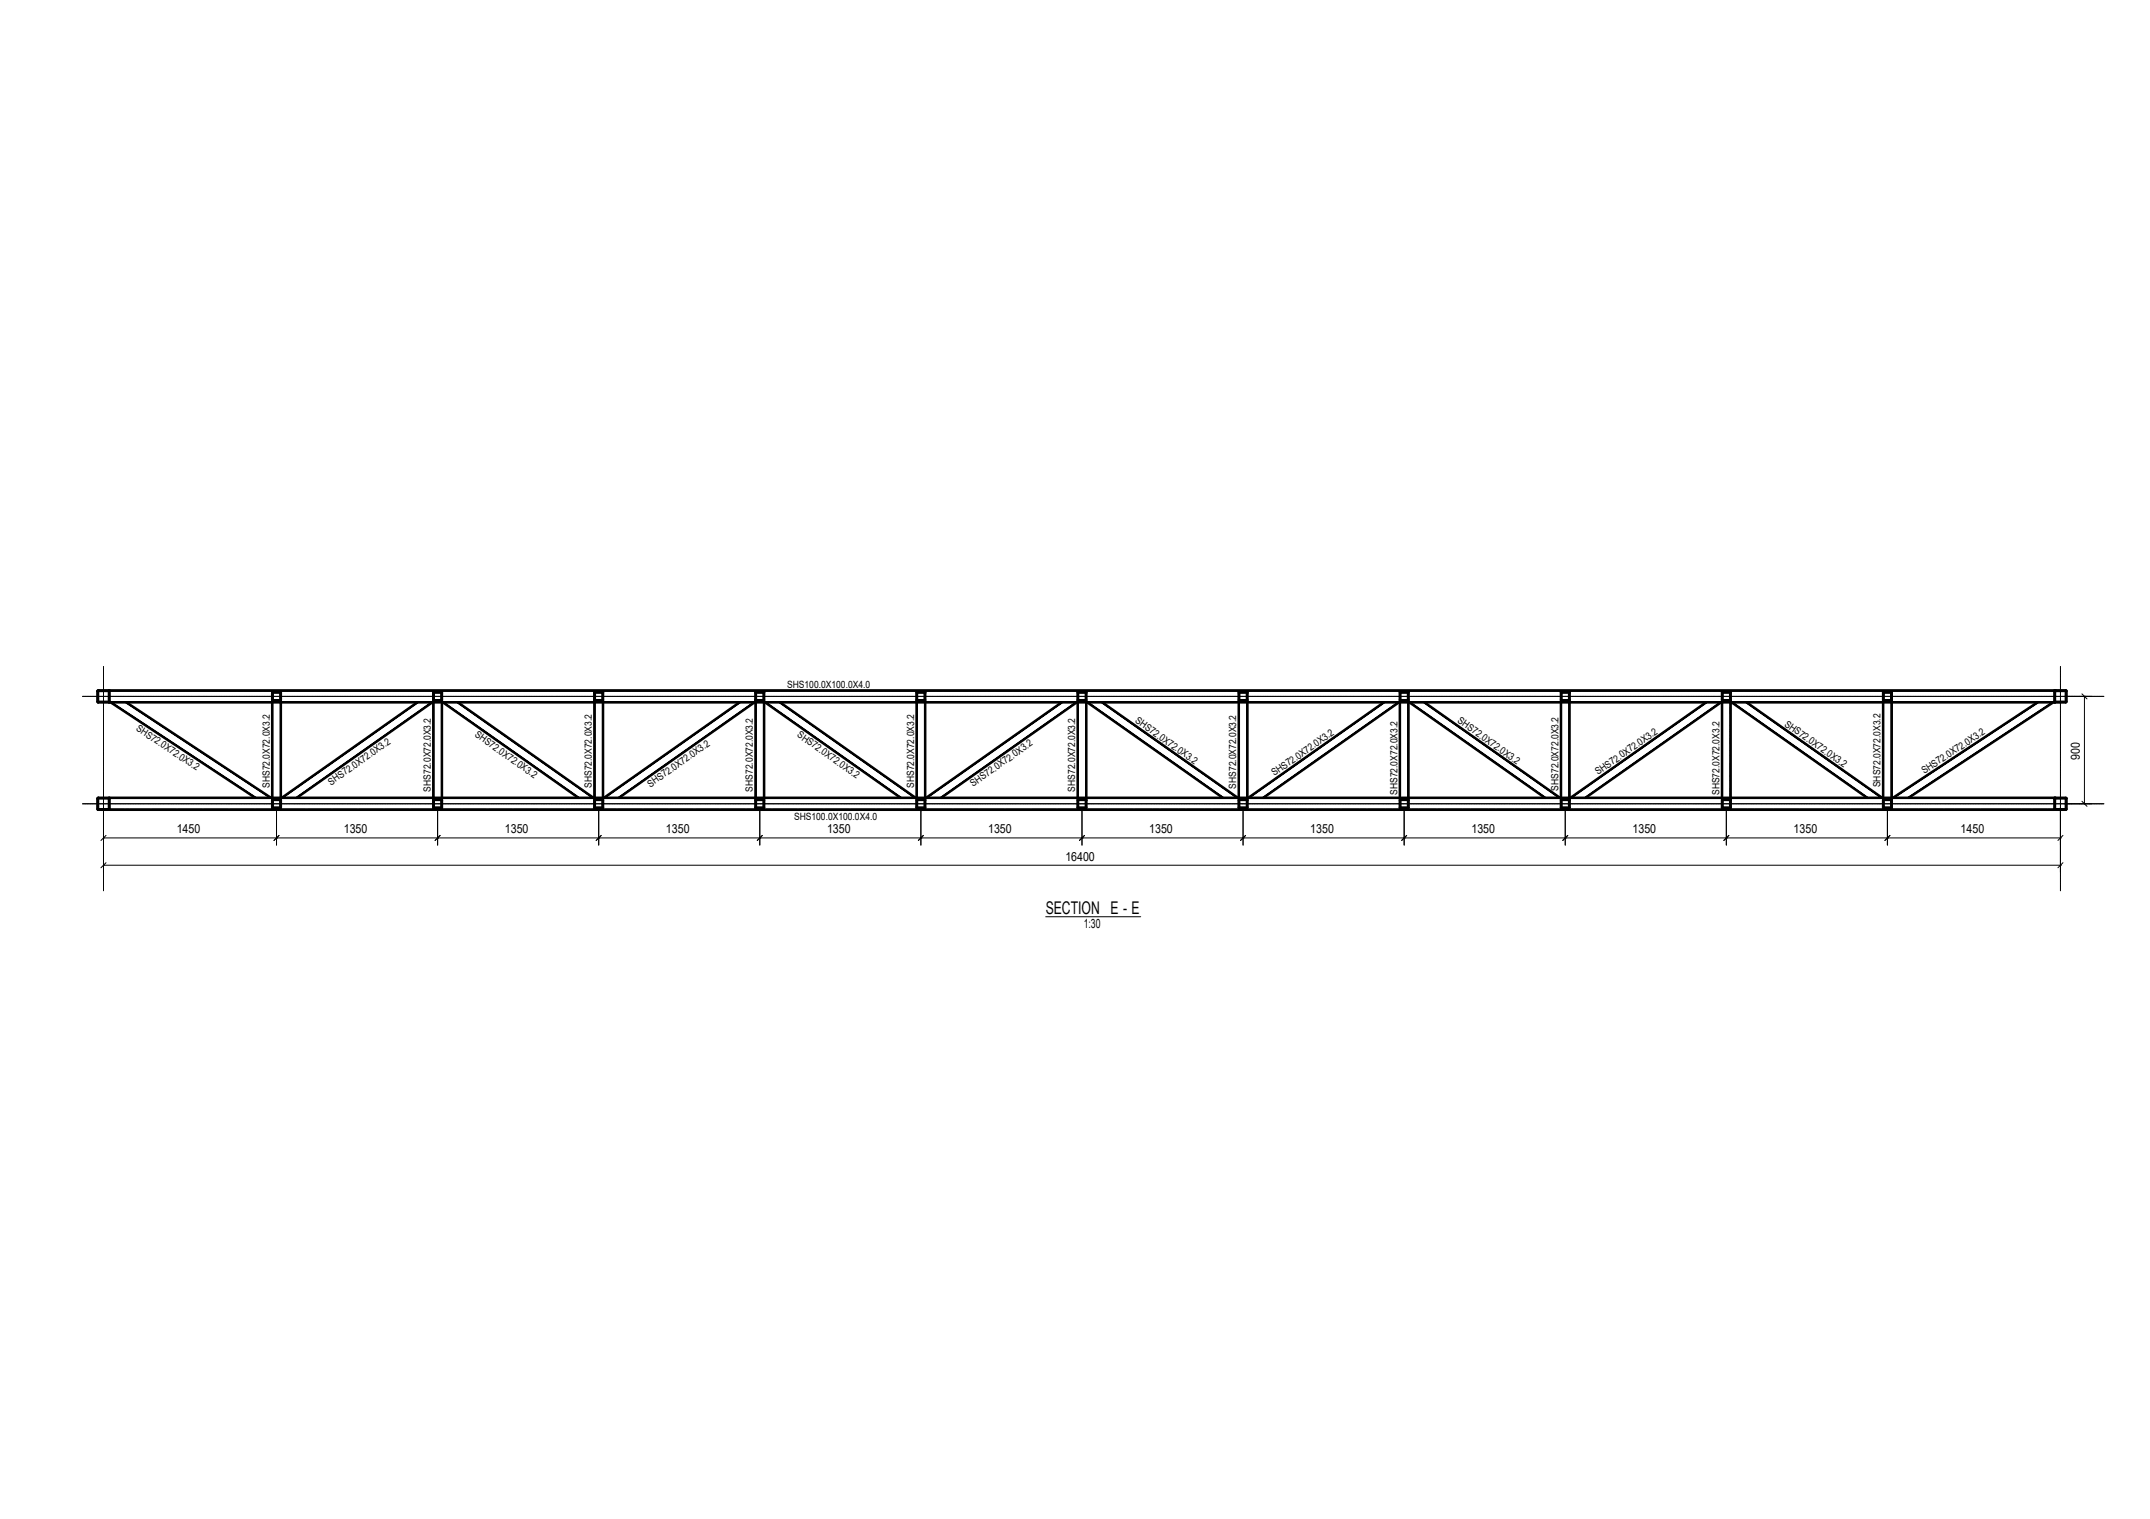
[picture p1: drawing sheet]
<svg xmlns="http://www.w3.org/2000/svg" width="841mm" height="594mm" viewBox="0 0 841 594" stroke-linecap="round" stroke-linejoin="round" font-family="sans-serif">
<defs><g id="words">
<text font-size="6.8" x="409" y="357.5">SECTION E - E</text>
<g font-size="4.9">
<text x="813.6" y="297.3" transform="rotate(-90 813.6 297.3)">900</text>
<text x="69.1" y="326">1450</text>
<text x="134.5" y="326">1350</text>
<text x="197.5" y="326">1350</text>
<text x="260.5" y="326">1350</text>
<text x="323.5" y="326">1350</text>
<text x="386.5" y="326">1350</text>
<text x="449.6" y="326">1350</text>
<text x="512.6" y="326">1350</text>
<text x="575.6" y="326">1350</text>
<text x="638.6" y="326">1350</text>
<text x="701.6" y="326">1350</text>
<text x="767" y="326">1450</text>
<text x="416.7" y="336.6">16400</text>
<text x="423.9" y="363.1">1:30</text>
</g>
<g font-size="3.9">
<text x="307.9" y="269">SHS100.0X100.0X4.0</text>
<text x="52.9" y="285.6" transform="rotate(33 52.9 285.6)">SHS72.0X72.0X3.2</text>
<text x="185.4" y="287.9" transform="rotate(35 185.4 287.9)">SHS72.0X72.0X3.2</text>
<text x="311.5" y="287.9" transform="rotate(35 311.5 287.9)">SHS72.0X72.0X3.2</text>
<text x="443.8" y="282.4" transform="rotate(35 443.8 282.4)">SHS72.0X72.0X3.2</text>
<text x="569.9" y="282.4" transform="rotate(35 569.9 282.4)">SHS72.0X72.0X3.2</text>
<text x="697.8" y="283.7" transform="rotate(35 697.8 283.7)">SHS72.0X72.0X3.2</text>
<text x="498.5" y="303.6" transform="rotate(-35 498.5 303.6)">SHS72.0X72.0X3.2</text>
<text x="625.2" y="303.2" transform="rotate(-35 625.2 303.2)">SHS72.0X72.0X3.2</text>
<text x="752.8" y="302.8" transform="rotate(-33 752.8 302.8)">SHS72.0X72.0X3.2</text>
<text x="105.5" y="308.2" transform="rotate(-90 105.5 308.2)">SHS72.0X72.0X3.2</text>
<text x="129.5" y="307.2" transform="rotate(-35 129.5 307.2)">SHS72.0X72.0X3.2</text>
<text x="168.5" y="309.6" transform="rotate(-90 168.5 309.6)">SHS72.0X72.0X3.2</text>
<text x="231.5" y="308.2" transform="rotate(-90 231.5 308.2)">SHS72.0X72.0X3.2</text>
<text x="254.4" y="308" transform="rotate(-35 254.4 308)">SHS72.0X72.0X3.2</text>
<text x="294.5" y="309.6" transform="rotate(-90 294.5 309.6)">SHS72.0X72.0X3.2</text>
<text x="357.6" y="308.2" transform="rotate(-90 357.6 308.2)">SHS72.0X72.0X3.2</text>
<text x="380.7" y="307.8" transform="rotate(-35 380.7 307.8)">SHS72.0X72.0X3.2</text>
<text x="420.6" y="309.6" transform="rotate(-90 420.6 309.6)">SHS72.0X72.0X3.2</text>
<text x="483.6" y="308.4" transform="rotate(-90 483.6 308.4)">SHS72.0X72.0X3.2</text>
<text x="546.6" y="310.9" transform="rotate(-90 546.6 310.9)">SHS72.0X72.0X3.2</text>
<text x="609.6" y="309.2" transform="rotate(-90 609.6 309.2)">SHS72.0X72.0X3.2</text>
<text x="672.6" y="310.9" transform="rotate(-90 672.6 310.9)">SHS72.0X72.0X3.2</text>
<text x="735.7" y="307.9" transform="rotate(-90 735.7 307.9)">SHS72.0X72.0X3.2</text>
<text x="310.6" y="320.7">SHS100.0X100.0X4.0</text>
</g>
</g></defs>
<!-- layer: Part -->
<g fill="none" stroke="#000" stroke-width=".99">
<path d="M38.4 270.2h4.2v4.3h-4.2zM38.5 274.5l-.2 .2M38.6 270l-.5 .4M42.8 270.2l-.2 .2M42.8 270h760.9v4.7h-760.9zM42.8 270.3l-.3-.3h-4.1l-.3 .3 .1 4.3 4.3 .1 .3-.3M43.3 274.7l56.6 37.3M49.4 274.7l56.6 37.3M106.5 274.7v37.3M106.5 270.7h3.3v3.3h-3.3zM106.7 270.8h3v3.1h-3zM106.8 273.9l-.2 .1"/>
<path d="M109.8 270.8l-.1 .1M109.8 274.7v37.3M163.3 274.7l-53.1 37.3M169.1 274.7l-53 37.3M169.5 274.7v37.3M169.6 270.7h3.2v3.3h-3.2zM169.7 270.8h3v3.1h-3zM169.8 273.9l-.2 .1M172.8 270.8l-.1 .1M172.9 274.7v37.3M173.3 274.7l53 37.3M179.1 274.7l53 37.3"/>
<path d="M232.5 274.7v37.3M232.6 270.7h3.2v3.3h-3.2zM232.7 270.9l3-.1v3.1h-3zM232.8 273.9l-.2 .1M235.9 270.8l-.2 .1M235.9 274.7v37.3M289.3 274.7l-53 37.3M295.1 274.7l-53 37.3M295.5 274.7v37.3M295.6 270.7h3.2v3.3h-3.2zM295.7 270.9l3-.1v3.1h-3zM295.8 273.9l-.1 .1"/>
<path d="M298.9 270.8l-.2 .1M298.9 274.7v37.3M299.3 274.7l53 37.3M305.1 274.7l53 37.3M358.5 274.7v37.3M358.6 270.7h3.2v3.3h-3.2zM358.7 270.9l3-.1 .1 3-3.1 .1zM358.8 273.9l-.1 .1M361.9 270.8l-.1 .1M361.9 274.7v37.3M415.3 274.7l-53 37.3M421.2 274.7l-53.1 37.3"/>
<path d="M421.6 274.7v37.3M421.6 270.7h3.3v3.3h-3.3zM421.7 270.8h3.1v3.1h-3.1zM421.8 273.9l-.1 .1M424.9 270.8l-.1 .1M424.9 274.7v37.3M425.3 274.7l53 37.3M431.2 274.7l53 37.3M484.6 274.7v37.3M484.6 270.7h3.3v3.3h-3.3zM484.7 270.8h3.1v3.1h-3.1zM484.8 273.9l-.1 .1"/>
<path d="M487.9 270.8l-.1 .1M487.9 274.7v37.3M541.4 274.7l-53.1 37.3M547.2 274.7l-53 37.3M547.6 274.7v37.3M547.7 270.7h3.2v3.3h-3.2zM547.7 270.9l3.1-.1v3.1h-3zM547.9 273.9l-.2 .1M550.9 270.8l-.1 .1M551 274.7v37.3M551.3 274.7l53.1 37.3M557.2 274.7l53 37.3"/>
<path d="M610.6 274.7v37.3M610.7 270.7h3.2v3.3h-3.2zM610.8 270.9l3-.1v3.1h-3zM610.9 273.9l-.2 .1M613.9 270.8l-.1 .1M614 274.7v37.3M667.4 274.7l-53 37.3M673.2 274.7l-53 37.3M673.6 274.7v37.3M673.7 270.7h3.2v3.3h-3.2zM673.8 270.9l3-.1v3l-3 .1zM673.9 273.9l-.1 .1"/>
<path d="M677 270.8l-.2 .1M677 274.7v37.3M677.4 274.7l53 37.3M683.2 274.7l53 37.3M736.6 274.7v37.3M736.7 270.7h3.2v3.3h-3.2zM736.8 270.9l3-.1v3l-3 .1zM736.9 273.9l-.1 .1M740 270.8l-.2 .1M740 274.7v37.3M797.1 274.7l-56.6 37.3M803.2 274.7l-56.6 37.3"/>
<path d="M803.7 270.3l.2-.3h4.1l.3 .3-.1 4.3-4.3 .1-.2-.3M803.9 270.2h4.2v4.3h-4.2zM804 274.5l-.2 .2M804.1 270l-.4 .4M808.3 270.2l-.2 .2M38.4 312.2h4.2v4.3h-4.2zM38.5 316.5l-.2 .2M38.6 312l-.5 .4M42.8 312.2l-.2 .2M42.8 312.3l-.3-.3h-4.1l-.3 .3 .1 4.3 4.3 .1 .3-.3M106.5 312.7h3.3v3.3h-3.3zM106.7 312.9h3v3h-3z"/>
<path d="M106.8 315.9l-.2 .1M109.8 312.8l-.1 .2M169.6 312.7h3.2v3.3h-3.2zM169.7 312.9h3v3h-3zM169.8 315.9l-.2 .1M172.8 312.8l-.1 .2M232.6 312.7h3.2v3.3h-3.2zM232.8 315.9l-.2 .1M235.7 312.9h-3v3M235.7 312.9v3h-3M235.9 312.8l-.2 .2M295.6 312.7h3.2v3.3h-3.2z"/>
<path d="M295.7 312.9h3v3h-3zM295.8 315.9l-.1 .1M298.9 312.8l-.2 .2M358.6 312.7h3.2v3.3h-3.2zM358.8 315.9l-.1 .1M361.8 312.9h-3.1l.1 3M361.8 312.9v2.9l-3 .1M361.9 312.8l-.1 .2M421.6 312.7h3.3v3.3h-3.3zM421.7 312.9h3.1v3h-3.1zM421.8 315.9l-.1 .1M424.9 312.8l-.1 .2"/>
<path d="M484.6 312.7h3.3v3.3h-3.3zM484.7 312.9h3.1v3h-3.1zM484.8 315.9l-.1 .1M487.9 312.8l-.1 .2M547.7 312.7h3.2v3.3h-3.2zM547.9 315.9l-.2 .1M550.8 312.9h-3.1l.1 3M550.8 312.9v3h-3M550.9 312.8l-.1 .2M610.7 312.7h3.2v3.3h-3.2zM610.8 312.9h3v3l-3-.1zM610.9 315.9l-.2 .1"/>
<path d="M613.9 312.8l-.1 .2M673.7 312.7h3.2v3.3h-3.2zM673.8 312.9h3v2.9l-3 .1zM673.9 315.9l-.1 .1M677 312.8l-.2 .2M736.7 312.7h3.2v3.3h-3.2zM736.9 315.9l-.1 .1M739.8 312.9h-3l.1 3M739.8 312.9v3h-2.9M740 312.8l-.2 .2M803.7 312.3v-.3h-760.9v4.7h760.9v-.3M803.7 312.3l.2-.3h4.1l.3 .3-.1 4.3-4.3 .1-.2-.3"/>
<path d="M803.7 312.3v4.1M804 316.5l-.2 .2M804.1 312l-.4 .4M808.1 312.3l-4.2-.1v4.3M808.1 312.3v4.2h-4.2M808.3 312.2l-.2 .2"/>
</g>
<!-- layer: Grid -->
<path d="M32.2 272.3h790.8M40.5 260.6v87.8M806 260.6v87.8M32.2 314.4h790.8" fill="none" stroke="#000" stroke-width=".39"/>
<!-- layer: Part_H -->
<g fill="none" stroke="#000" stroke-width=".39">
<path d="M42.8 270.2h760.9M42.8 274.5h760.9M42.8 270h.1M42.8 270.3v4.1M43.3 274.7h6.1M43.6 274.7h.1M43.6 274.7l4 2.7M43.9 274.9h.1M44.2 275.1h.1M44.5 275.3l.2 .1M44.9 275.6h.1M45.5 276h.1"/>
<path d="M45.9 276.2l.1 .1M46.1 276.4h.1M46.3 276.5h.1M46.7 276.8h.1M47.1 277h.1M47.6 277.4h.1M47.7 277.4h.1M47.7 277.4l1.2 .8M48.1 277.7h.1M48.3 277.8h.1M48.9 278.2h.1M48.9 278.2l2.2 1.4"/>
<path d="M49.1 274.7h.1M49.2 274.7l.6 .4M49.2 274.7v.1M49.4 278.5h.1M49.8 275.1h.1M49.8 278.8h.1M49.8 275.1l3.8 2.5M49.9 278.8v.1M50.2 275.4h.1M50.2 279.1h.1M50.4 275.5v.1M50.5 279.2v.1"/>
<path d="M50.7 279.4h.1M50.8 279.4l.1 .1M51 275.9v.1M51.1 279.6l2.1 1.4M51.3 279.8l.1 .1M51.4 276.2h.1M51.5 276.2v.1M51.5 279.9h.1M51.9 276.5h.1M52 276.6h.1M52.6 277h.1M53.2 277.4h.1"/>
<path d="M53.6 277.6h.1M53.6 277.7l1.7 1.1M54.2 278h.1M54.5 278.2h.1M54.8 278.4h.1M54.9 278.5h.1M55.3 278.8h.1M55.4 278.8l5.9 3.9M56.2 279.4h.1M56.4 279.4v.1M56.6 279.6l.1 .1M57 279.9h.1"/>
<path d="M106.5 274.7h3.3M106.5 273.9h.1M106.5 270.8h.1M106.5 273.9l.1 .1M106.5 270.7v3.2M106.6 270.7h-.1M106.6 274h.1M106.6 274h3.1M106.6 270.7h3.1M106.6 270.9v2.9M106.6 274.7v37.3M106.6 273.8h.1"/>
<path d="M106.6 273.8l3.1 .1M106.6 270.9h.1M109.7 270.8l-3.1 .1M109.7 273.8v.1M109.7 270.9h.1M109.7 270.9v2.9M109.7 274.7v37.3M109.7 270.7h.1M109.7 274h.1M109.8 270.7v.1M109.8 274h.1M109.8 270.8h.1"/>
<path d="M109.8 270.8v3.2M109.8 273.9h.1M156.1 279.9h.1M156.3 279.7l-3.2 2.3M156.9 279.4h.1M157.2 279.1v.1M157.7 278.8l-.2 .1M158 278.6h-.1M158.4 278.3h.1M158.7 278.1h.1M159.1 277.8l-.1 .1M159.2 277.7v.1"/>
<path d="M159.5 277.5h.1M159.7 277.4l-3.3 2.3M159.8 277.3h.1M160 277.2h-.1M160.3 277h.1M160.6 276.7v.1M161.1 276.4h-.1M161.7 279.7l-.1 .1M161.8 275.9h.1M162 279.5h-.1M162.2 275.6l-.1 .1M162.3 279.3h.1"/>
<path d="M162.4 279.2h.1M162.6 275.3v.1M162.7 279h.1M162.9 278.9h-.1M162.9 275.1h.1M163.1 278.8h-.1M163.2 278.7h.1M163.2 274.9h.1M163.3 274.7h5.8M163.3 274.9l-3.7 2.5M163.5 274.7l-.1 .1M163.5 278.4v.1"/>
<path d="M163.5 274.7h.1M163.8 278.2h.1M164.3 277.9h.1M164.6 277.7h.1M165.1 277.3l-.1 .1M165.4 277.1h.1M165.8 276.8h.1M165.9 276.8l-8.8 6.2M166.2 276.6h-.1M166.5 276.4h-.1M166.6 276.3h.1M166.7 276.2h.1"/>
<path d="M166.9 276v.1M167.2 275.8h.1M167.7 275.5h.1M168 275.3h.1M168.5 275h-.1M168.7 274.8l.1-.1-2.9 2.1M169.5 273.8h.1M169.5 274.7h3.4M169.5 273.9h.1M169.5 270.8h.1M169.5 273.9l.1 .1M169.6 274h3.1"/>
<path d="M169.6 270.7l-.1 3.1M169.6 270.7h.1M169.6 270.9v2.9M169.6 274.7v37.3M169.6 273.8h.1M169.7 273.9h3M169.7 270.8h3M169.7 270.8v.1M172.7 273.8v.1M172.7 270.9h.1M172.7 270.9v2.9M172.7 274.7v37.3"/>
<path d="M172.7 270.7h-3.1M172.7 270.7h.1M172.7 274h.1M172.8 270.7h.1M172.8 270.7v.1M172.8 274h.1M172.8 270.8h.1M172.8 270.8v3.2M172.8 273.9h.1M173.3 274.7h5.8M173.5 274.7l.1 .1M173.7 274.8h.1"/>
<path d="M173.8 274.9l1.7 1.2M174 275v.1M174.5 275.4h.1M174.8 275.6h.1M175.3 275.9h.1M175.5 276.1h.1M175.6 276.1l3 2.1M176 276.5h.1M176.3 276.7h.1M176.7 276.9h.1M176.8 277h.1M177.1 277.2h.1"/>
<path d="M177.4 277.4l.1 .1M177.6 277.5v.1M177.9 277.8h.1M178.2 278h.1M178.5 278.2l3 2.1M178.7 278.3h.1M178.8 274.7h.1M178.9 274.7l5.5 3.9M179 274.8h.1M179 278.5h.1M179.3 275h.1M179.6 275.2h.1"/>
<path d="M179.8 279.1h.1M179.9 275.4h.1M180 275.5h.1M180.2 279.4h.1M180.3 275.7l.1 .1M180.5 279.6h.1M180.7 276h.1M180.8 276.1h.1M180.8 279.8l.1 .1M180.9 276.2h.1M181 279.9v.1M181.1 276.3h.1"/>
<path d="M181.4 276.5h.1M181.9 276.8v.1M182.2 277.1h.1M182.7 277.4h.1M183 277.6h.1M183.4 277.9h.1M183.8 278.1v.1M184.1 278.4h.1M184.2 278.5h.1M184.3 278.6l.5 .3M184.5 278.7h.1M184.8 278.9h.1"/>
<path d="M184.9 279l2.5 1.7M185.3 279.2v.1M185.6 279.5h.1M186.1 279.8h.1M186.4 280h.1M232.5 270.9v3M232.5 274.7h3.4M232.5 270.9h.1M232.5 273.9l.1 .1M232.7 274.7v37.3M235.7 270.8l-3 .1v3h3M235.7 273.8v.1"/>
<path d="M235.7 270.9h.1M235.7 270.9v2.9M235.7 274.7v37.3M235.7 270.7l-3.2 .1M235.7 270.7h.1M235.8 270.7v3.3h-3.2M282.4 279.7h.1M282.7 279.5h.1M283.2 279.2h.1M283.6 278.9l-.1 .1M284 278.6h-.1M284.3 278.4h.1"/>
<path d="M284.3 278.4l-3.3 2.3M284.6 278.2h.1M284.7 278.1h.1M285 277.9h.1M285.4 277.6l-.1 .1M285.8 277.3h.1M286.1 277.1h.1M286.6 276.8h.1M286.9 276.5v.1M287.3 276.3l-3 2.1M287.5 279.9h.1M287.6 276.1h-.1"/>
<path d="M287.7 276h.1M287.8 279.7h.1M288 279.6h-.1M288 275.8h.1M288.1 275.7h.1M288.3 279.3v.1M288.5 275.5h-.1M288.6 279.1h.1M288.8 275.2l-.1 .1M288.9 275.1v.1M288.9 278.9h.1M289 278.8h.1"/>
<path d="M289.2 274.9h.1M289.3 274.7h5.8M289.4 278.6h-.1M289.4 274.8h.1M289.6 274.7l-2.1 1.4M289.8 278.2v.1M290.1 278h.1M290.5 277.8l-10 7M290.6 277.7h.1M290.9 277.5h.1M291.2 277.2v.1M291.4 277.2h-.1"/>
<path d="M291.7 276.9v.1M292 276.7h.1M292.5 276.4h-.1M292.8 276.2h-.1M293.2 275.8v.1M293.5 275.6h.1M293.9 275.4l-3.4 2.4M294 275.3h.1M294.3 275.1h.1M294.7 274.8l-.9 .6M294.8 274.8l-.2 .1M294.8 274.7h.1"/>
<path d="M294.9 274.7h-.1M295.5 274.7h3.4M295.6 270.7v3.3M295.6 270.7h.1M295.6 274h.1M295.7 270.7h3.1l.1 3.2M295.7 274.7v37.3M298.7 270.8l-3 .1v3h3M298.7 273.8v.1M298.7 270.9h.1M298.7 270.9v2.9M298.7 274.7v37.3"/>
<path d="M298.8 274h-3.1M298.8 273.9v.1M299.3 274.7h5.8M299.5 274.7l1.5 1M299.7 274.8h.1M300 275h.1M300.3 275.2v.1M300.8 275.6h.1M300.9 275.6l3.2 2.3M301.1 275.8h.1M301.6 276.1l.1 .1M301.9 276.3h.1"/>
<path d="M302.2 276.5v.1M302.3 276.6v.1M302.6 276.9h.1M303 277.1h.1M303.4 277.4h.1M303.7 277.6l.1 .1M304 277.8l3.4 2.4M304.2 278h.1M304.5 278.2h.1M304.9 274.7l2 1.4M305 278.5h.1M305 274.8l.1 .1"/>
<path d="M305.3 278.7h.1M305.4 275.1h.1M305.5 278.9l.1 .1M305.6 275.2h.1M305.7 279l.1 .1M305.9 275.4h.1M306.1 279.3h.1M306.2 275.6h.1M306.4 279.5h.1M306.5 279.6h.1M306.6 275.9l.1 .1M306.8 279.8h.1"/>
<path d="M306.9 276.1l6 4.2M307 276.2h.1M307.4 276.5h.1M307.7 276.7h.1M308.2 277h.1M308.5 277.2v.1M308.8 277.5h.1M309 277.6h.1M309.3 277.8h.1M309.6 278h.1M310.1 278.3v.1M310.4 278.6h.1"/>
<path d="M310.8 278.9h.1M311.1 279.1h.1M311.6 279.4h.1M311.9 279.7h.1M312.2 279.9h.1M312.4 280h.1M358.5 274.7h3.4M358.6 270.7h3.2v3.3h-3.2zM358.7 270.9l3-.1 .1 3-3.1 .1zM358.7 274.7v37.3M361.8 274.7v37.3M408.1 280h-.1"/>
<path d="M408.4 279.8h.1M408.7 279.5l-3.2 2.3M408.8 279.4l-.1 .2M408.9 279.4h-.1M409.1 279.2h.1M409.5 279h-.1M409.6 278.9h.1M409.9 278.7h.1M410.2 278.5h.1M411 277.9h.1M411.5 277.6h-.1M411.8 277.4h.1"/>
<path d="M412.2 277v.1M412.4 277h-.1M412.5 276.9l-3.6 2.5M412.6 276.8h-.1M412.7 276.7v.1M412.9 276.6h-.1M413 276.5h.1M413.3 276.3h.1M413.5 279.9h-.1M413.6 279.8v.1M413.6 276.1h.1M413.8 276h.1"/>
<path d="M413.9 279.6h.1M414.1 275.7v.1M414.1 279.5h.1M414.2 279.4h.1M414.4 279.3h.1M414.4 275.5h.1M414.6 275.3v.1M414.7 279.1h.1M414.9 275.2h-.1M415 278.8v.1M415.1 278.8l-3.3 2.3M415.2 275h.1"/>
<path d="M415.3 274.7h5.9M415.5 278.5h-.1M415.6 274.7l-3.1 2.2M415.8 278.3h.1M416.1 278.1h-.1M416.2 278h.1M416.6 277.7l-.1 .1M417 277.4h.1M417.3 277.2h.1M417.6 277h.1M417.8 276.9h.1M418.1 276.7l-.1 .1"/>
<path d="M418.3 276.5l-3.2 2.3M418.4 276.4v.1M418.6 276.3l-.1 .1M418.9 276.1h-.1M419.2 275.9h.1M419.6 275.6h.1M420 275.3l-.1 .1M420.4 275h.1M420.7 274.8h.1M420.9 274.7l-2.6 1.8M420.9 274.7h.1M421.6 274.7h3.3"/>
<path d="M421.6 273.9h.1M421.6 270.8h.1M421.6 274h.1M421.7 270.7l-.1 3.3M421.7 274h.1M421.7 274h3.1M421.7 270.7h3.1M421.7 270.7h.1M421.7 270.9v2.9M421.7 274.7v37.3M421.7 273.8h.1M421.7 270.8l3.1 .1"/>
<path d="M421.7 270.8v.1M424.8 273.8l-3.1 .1M424.8 270.9h.1M424.8 270.9v2.9M424.8 274.7v37.3M424.8 273.8h.1M424.8 270.7h.1M424.8 274h.1M424.9 270.7l-.1 3.3M424.9 270.8h.1M424.9 273.9h.1M425.3 274.7h5.9"/>
<path d="M425.7 274.8l-.1-.1 7.4 5.2M426 275h.1M426.4 275.3h.1M426.7 275.5h.1M427.2 275.8h.1M427.5 276v.1M427.7 276.2h.1M428 276.4h.1M428.3 276.6h.1M428.6 276.8h.1M428.7 276.9h.1M429 277.1h.1"/>
<path d="M429.4 277.3v.1M429.5 277.4v.1M429.8 277.7h.1M430.1 277.9h.1M430.6 278.2h.1M430.9 274.7l1.6 1.1M430.9 278.4v.1M431 274.8h.1M431.2 274.9h.1M431.4 278.8h.1M431.5 275.1h.1M431.5 278.9h.1"/>
<path d="M431.7 279h.1M431.8 275.3v.1M432 275.4h.1M432.1 279.3h.1M432.3 275.6v.1M432.4 279.5h.1M432.5 275.8l.5 .3M432.6 275.9h.1M432.7 276h.1M432.8 279.7v.1M432.9 279.8v.1M433 276.2h.1"/>
<path d="M433 279.9l2.9 2.1M433.1 276.2l2.5 1.8M433.4 276.4h.1M433.8 276.7v.1M434.1 277h.1M434.6 277.3h.1M434.9 277.5h.1M435.4 277.8v.1M435.5 277.9l3.2 2.3M435.7 278.1h.1M436 278.3h.1M436.1 278.4h.1"/>
<path d="M436.4 278.6h.1M436.8 278.8l.1 .1M437.2 279.1v.1M437.5 279.4h.1M438 279.7h.1M438.3 279.9h.1M484.6 274.7h3.3M484.6 273.9h.1M484.6 270.8h.1M484.6 270.7l.1 3.3M484.7 270.7h-.1M484.7 274h.1"/>
<path d="M484.7 274h3.1M484.7 270.7h3.1M484.7 270.9v2.9M484.7 274.7v37.3M484.7 273.8h.1M484.7 273.9h3.1M484.7 270.8h3.1M484.7 270.8v.1M487.8 273.8v.1M487.8 270.9h.1M487.8 270.9v2.9M487.8 274.7v37.3"/>
<path d="M487.8 270.7h.1M487.8 274h.1M487.9 270.7v3.3M487.9 274h-.1M487.9 270.8h.1M487.9 273.9h.1M534.3 279.8h.1M534.7 279.6h-.1M535.1 279.3h.1M535.4 279v.1M535.7 278.9h-.1M535.9 278.7h.1"/>
<path d="M536.2 278.5h.1M536.5 278.3h.1M536.7 278.2h-.1M537 278h-.1M537.3 277.7v.1M537.7 277.4h.1M538.1 277.2h-.1M538.5 276.9h.1M538.8 276.6v.1M539.3 276.3h.1M539.4 280h.1M539.6 276.1l-.1 .1"/>
<path d="M539.6 279.8l-6.6 4.7M539.7 279.7v.1M539.9 279.7h.1M539.9 275.9h.1M540.1 275.8h-.1M540.2 279.4h.1M540.4 275.6h.1M540.5 279.2h.1M540.7 275.3v.1M540.8 275.2v.1M541 278.9h-.1M541.2 275h-.1"/>
<path d="M541.3 278.7h.1M541.4 274.7h5.8M541.5 274.8h-.1M541.6 274.7l-14.7 10.4M541.6 274.7h.1M541.7 278.3v.1M542.1 278.1h-.1M542.5 277.8h.1M542.8 277.6h.1M542.9 277.5l-3.4 2.4M543.2 277.3l-.1 .1M543.3 277.2v.1"/>
<path d="M543.6 277h.1M543.9 276.8h.1M544.4 276.5h.1M544.7 276.3h.1M544.8 276.2h.1M545.2 275.9l-.1 .1M545.5 275.7h-.1M545.9 275.4h.1M546.2 275.2h.1M546.4 275l-3.5 2.5M546.6 275h-.1M546.8 274.8l-.1 .1"/>
<path d="M546.9 274.7l-.6 .4M547.6 274.7h3.4M547.6 273.9l.1 .1M547.7 274h3.2M547.7 274.7v37.3M550.8 270.8l-3.1 .1 .1 3h3M550.8 273.8v.1M550.8 270.9h.1M550.8 270.9v2.9M550.8 274.7v37.3M550.9 270.8l-3.2-.1-.1 3.2M550.9 273.9v.1"/>
<path d="M550.9 270.8v3.1M551.3 274.7h5.9M551.6 274.7l.5 .4M551.7 274.8h.1M551.9 274.9h.1M552.1 275l3.3 2.4M552.3 275.1v.1M552.7 275.5h.1M553 275.7h.1M553.5 276h.1M553.7 276.2h.1M553.8 276.2v.1"/>
<path d="M554.1 276.5h.1M554.3 276.5v.1M554.6 276.8h.1M554.9 277h.1M555.3 277.3h.1M555.4 277.4l2.3 1.6M555.7 277.5v.1M556.1 277.9h.1M556.4 278.1h.1M556.9 278.4h.1M556.9 274.7h.1M557 274.7h.1"/>
<path d="M557 274.8l1 .6M557.2 278.6h.1M557.3 275h.1M557.5 275.1h.1M557.6 278.9l.8 .5M557.8 275.3h.1M557.9 275.4l3.1 2.1M558 279.2h.1M558.1 275.5h.1M558.3 279.4h.1M558.4 279.5l3 2.1M558.4 279.5h.1"/>
<path d="M558.6 275.8v.1M558.8 279.7h.1M558.9 276.1h.1M559 276.2h.1M559.1 279.9v.1M559.3 276.4h.1M559.7 276.6h.1M560.1 276.9v.1M560.4 277.2h.1M560.8 277.4h.1M560.9 277.5h.1M561 277.5l3.3 2.4"/>
<path d="M561.2 277.7h.1M561.5 277.9h.1M562 278.2v.1M562.3 278.5h.1M562.8 278.8h.1M562.9 278.9h.1M563.1 279h.1M563.5 279.3v.1M563.8 279.6h.1M564.2 279.8h.1M564.4 279.9l8.3 5.9M610.6 274.7h3.4"/>
<path d="M610.7 270.7v3.3M610.7 270.7h.1M610.7 274h.1M610.7 270.7h3.2v3.2M610.8 274.7v37.3M613.8 270.9h-3v3l3-.1M613.8 270.9h.1M613.8 270.9v2.9M613.8 274.7v37.3M613.8 273.8h.1M613.9 274h-3.2M613.9 273.9v.1"/>
<path d="M660.2 279.9v.1M660.6 279.6h.1M661 279.4h-.1M661.3 279.2h.1M661.4 279.1h.1M661.6 279l-6.9 4.8M662 278.6h.1M662.2 278.5h.1M662.5 278.3h.1M662.8 278.1h.1M663.3 277.8h.1M663.6 277.5v.1"/>
<path d="M664 277.2h.1M664.4 277h-.1M664.8 276.7h.1M665.1 276.5h.1M665.5 276.2l-4 2.8M665.6 276.1l-.2 .2M665.7 279.8h.1M665.9 275.9h.1M666 279.6h.1M666.2 275.7h.1M666.5 279.2v.1M666.7 275.4h.1"/>
<path d="M666.8 279h.1M667 275.1v.1M667 278.9h.1M667.3 278.7h.1M667.4 274.7h5.8M667.4 274.9l-1.8 1.2M667.5 278.5l-3.3 2.3M667.6 278.5h.1M667.6 274.7l-.2 .1M667.9 278.2v.1M668 278.1v.1M668.4 277.9h-.1"/>
<path d="M668.7 277.7h.1M668.8 277.6h.1M669.1 277.4h.1M669.5 277.2h-.1M669.9 276.8v.1M670.2 276.6h.1M670.7 276.3h.1M670.8 276.2l-3.3 2.3M670.9 276.2h-.1M671 276.1h.1M671.5 275.7l-.1 .1M671.8 275.5h-.1"/>
<path d="M672.1 275.3h.1M672.2 275.2h.1M672.5 275h.1M672.8 274.8l-1.9 1.3M672.9 274.8h-.1M672.9 274.7h.1M673 274.7h-.1M673.6 274.7h3.4M673.8 270.9l3-.1v3l-3 .1zM673.8 274.7v37.3M676.8 274.7v37.3M677 270.8h-3.4l.1 3.2h3.2"/>
<path d="M677 273.9h.1M677 273.9l-.1 .1M677 270.9v2.9M677.4 274.7h5.8M677.6 274.7l.2 .1M677.8 274.8h.1M677.8 274.8l1.9 1.3M678.2 275.1h.1M678.6 275.3v.1M678.9 275.6h.1M679 275.6v.1M679.3 275.9h.1"/>
<path d="M679.6 276.1l.2 .1M679.8 276.2l4.1 2.9M680.1 276.4h.1M680.4 276.6v.1M680.9 277h.1M681.2 277.2h.1M681.6 277.5h.1M682 277.7v.1M682.4 278.1h.1M682.7 278.3h.1M683 274.7l.5 .4M683.1 278.5h.1"/>
<path d="M683.1 274.8h.1M683.2 278.6h.1M683.3 275h.1M683.5 275l6.3 4.5M683.5 278.8h.1M683.6 278.9h.1M683.6 275.2h.1M683.8 279v.1M683.9 279.1l3.3 2.3M684.1 275.5h.1M684.3 279.4h.1M684.4 275.7h.1"/>
<path d="M684.6 279.6h.1M684.9 276v.1M685.1 276.2h.1M685.1 279.9h.1M685.2 276.3h.1M685.5 276.5h.1M685.6 276.6h.1M686 276.8h.1M686.3 277h.1M686.4 277.1h.1M686.7 277.3l.1 .1M687.1 277.6h.1"/>
<path d="M687.5 277.9h.1M687.8 278.1h.1M688.3 278.4v.1M688.6 278.7h.1M688.9 278.9h.1M689.1 279h.1M689.4 279.2h.1M689.7 279.4h.1M689.8 279.5l9.4 6.6M689.8 279.5h.1M690.1 279.7l.1 .1M690.5 280h.1"/>
<path d="M736.6 274.7h3.4M736.6 273.9l.1 .1M736.7 270.7h3.2v3.3h-3.2zM736.8 270.9l3-.1v3l-3 .1zM736.8 274.7v37.3M739.8 274.7v37.3M789.5 279.9h.1M790 279.5l-4.2 2.8M790.1 279.5h.1M790.5 279.2l-.2 .1M790.7 279.1h.1M790.9 278.9h.1"/>
<path d="M791.1 278.8h-.1M791.7 278.4h-.1M791.8 278.3h.1M792.2 278.1l-2.1 1.4M792.3 278v.1M792.9 277.6v.1M793.1 277.5h.1M793.2 277.4h.1M793.5 277.2h.1M793.9 276.9l-.1 .1M794.5 276.6h-.1M794.8 276.3v.1"/>
<path d="M795.1 276.2h-.1M795.2 276.1h.1M795.4 279.7h.1M795.4 275.9v.1M795.7 275.8h-.1M795.7 279.5h-.1M796 279.2v.1M796 275.5v.1M796.1 279.2h-.1M796.5 275.2h.1M796.6 278.9h-.1M796.6 275.2h.1"/>
<path d="M796.9 278.6h.1M797 274.9l-.1 .1M797.1 274.7h6.1M797.2 274.8h.1M797.3 274.7l-5 3.3M797.3 274.7h.1M797.4 278.3h-.1M797.6 278.2h-.1M797.8 278.1h.1M798.2 277.8h-.1M798.7 277.5h-.1M798.8 277.4h-.1"/>
<path d="M799 277.2l-4.6 3.1M799.1 277.2h.1M799.5 276.9h.1M799.7 276.8h.1M800.3 276.4l-1.2 .8M800.3 276.4h.1M800.5 276.3h.1M800.9 276h.1M801.1 275.9l-.7 .5M801.2 275.8l-.2 .1M801.2 275.8h.1M801.3 275.7v.1"/>
<path d="M801.9 275.3v.1M802.1 275.2h.1M802.5 274.9v.1M802.9 274.7l-1.7 1.1M803.7 270h.1M803.7 270.3v4.1M51.9 280.2h.1M52.1 280.3h.1M52.4 280.5h.1M52.7 280.7h.1M52.8 280.8h.1M53.2 281v.1"/>
<path d="M53.3 281.1h.1M53.3 281.1l5.9 3.9M53.9 281.5h.1M54.1 281.6h.1M54.2 281.7h.1M54.5 281.9h.1M54.8 282.1h.1M54.9 282.2h.1M55.4 282.5h.1M55.8 282.8h.1M56 282.9h.1M56.2 283h.1"/>
<path d="M56.4 283.2h.1M57 283.6h.1M57.5 283.9h.1M57.6 280.2v.1M57.6 283.9v.1M57.9 284.2h.1M57.9 280.5h.1M58.2 284.3v.1M58.3 280.8h.1M58.5 280.9h.1M58.6 284.6h.1M58.8 281v.1"/>
<path d="M59.1 281.3h.1M59.2 285h.1M59.3 285l5.4 3.7M59.7 285.3h.1M59.7 281.6h.1M59.7 281.7h.1M59.8 285.4h.1M60.1 281.9h.1M60.3 282.1h.1M60.4 285.8h.1M60.5 282.2h.1M60.5 285.9h.1"/>
<path d="M60.7 282.3h.1M60.8 286v.1M61 286.2h.1M61.3 282.7v.1M61.4 282.8l3.4 2.2M61.4 286.4h.1M61.8 283h.1M61.9 283.1h.1M62 286.8h.1M62.3 287h.1M62.5 283.5h.1M62.6 287.2h.1"/>
<path d="M62.7 287.3h.1M62.9 283.8h.1M63.1 283.9h.1M63.1 287.6h.1M63.5 284.2h.1M63.6 287.9h.1M64 288.1v.1M64.1 284.6h.1M64.2 288.3h.1M64.4 288.4h.1M64.4 284.7l.1 .1M64.7 285h.1"/>
<path d="M64.8 288.7h.1M64.8 285h.1M64.8 288.7l.9 .6M64.8 285l.3 .2M64.9 285.1l.6 .4M65.7 285.6l1.2 .8M65.7 289.3h.1M65.8 289.3l2.4 1.7M66.1 285.9h.1M66.1 289.6h.1M66.3 286h.1M66.3 289.7h.1"/>
<path d="M66.5 286.2h.1M66.5 289.8h.1M66.9 286.4h.1M66.9 286.4l.9 .6M66.9 290.1h.1M67.3 286.6v.1M67.4 290.4h.1M67.5 290.5h.1M67.8 290.7l.1 .1M67.9 287v.1M67.9 287.1l5.5 3.6M68.2 291h.1"/>
<path d="M68.2 287.3h.1M68.3 291l.2 .1M68.4 291l.3 .3M68.5 287.4v.1M68.5 291.1v.1M68.6 287.6h.1M68.7 291.3l.4 .2M69 291.5h.1M69.1 287.8v.1M69.1 291.5v.1M69.2 291.6l2 1.3M69.5 288.1l.1 .1"/>
<path d="M69.5 291.8h.1M69.7 291.9v.1M69.9 288.4h.1M70 288.5h.1M70.1 292.2h.1M70.4 288.7h.1M70.6 288.9h.1M70.7 292.6h.1M70.8 292.7h.1M71.3 289.3h.1M71.3 293h.1M71.3 293l5.9 3.9"/>
<path d="M71.7 289.6h.1M71.9 293.4h.1M72.1 289.8h.1M72.2 289.9h.1M72.3 293.6h.1M72.6 293.8h.1M72.8 290.3h.1M72.9 294h.1M73 294.1h.1M73 290.4h.1M73.4 290.7h.1M73.5 290.7l5.8 3.9"/>
<path d="M73.5 294.4h.1M73.8 291h.1M73.9 294.7h.1M74 291.1h.1M74.1 294.8h.1M74.3 294.9v.1M74.4 291.4h.1M74.5 295.1h.1M74.7 295.2h.1M74.7 291.5v.1M75 291.8h.1M75.1 295.5h.1"/>
<path d="M75.1 291.8h.1M75.6 295.8h.1M75.6 292.1v.1M75.7 295.9h.1M76 296.1h.1M76.2 292.6h.1M76.3 296.3h.1M76.4 292.7h.1M76.4 296.4h.1M76.6 292.8h.1M76.6 296.5h.1M76.8 293h.1"/>
<path d="M77.2 293.2h.1M77.2 296.9h.1M77.3 296.9h.1M77.3 297l5.5 3.6M77.7 297.2h.1M77.8 293.6h.1M77.8 297.3h.1M78.1 293.8h.1M78.1 297.5h.1M78.4 294h.1M78.4 297.7h.1M78.5 294.1h.1"/>
<path d="M78.8 294.2v.1M79 298.1h.1M79.4 294.6v.1M79.4 298.3v.1M79.5 294.7l2 1.4M79.8 294.9l.1 .1M79.8 298.6h.1M80 295h.1M80 298.7v.1M80.2 295.2h.1M80.6 295.4v.1M80.6 299.1l.1 .1"/>
<path d="M80.9 295.7h.1M81.1 295.8h.1M81.1 299.5h.1M81.5 296.1h.1M81.6 296.1l.1 .1M81.6 299.8h.1M81.6 296.1l.4 .2M82 296.4h.1M82 296.4l.3 .2M82.2 296.5h.1M82.2 296.5l1.5 1M82.8 296.9h.1"/>
<path d="M83.1 297.1h.1M83.3 297.2h.1M83.7 297.5h.1M83.8 297.5l1.1 .8M84.3 297.9h.1M84.6 298.1h.1M84.9 298.3h.1M85 298.3v.1M85 298.4l6.4 4.2M85.4 298.6h.1M85.9 298.9v.1M86.3 299.2h.1"/>
<path d="M86.5 299.3v.1M86.7 299.5h.1M87.1 299.7v.1M127.6 300h.1M128.1 299.7h.1M128.4 299.4v.1M128.5 299.3v.1M128.8 299.1h.1M129.2 298.9h-.1M129.5 298.7h.1M129.6 298.6h.1M129.9 298.3v.1"/>
<path d="M130.3 298.1h-.1M130.7 297.8h.1M131 297.6h.1M131.5 297.3h.1M131.8 297h.1M132.3 296.7h-.1M132.4 296.6h.1M132.6 296.5h-.1M132.9 296.3h.1M133 296.2h.1M133.2 299.8h-.1M133.3 295.9v.1"/>
<path d="M133.5 299.6h.1M133.7 295.7h-.1M133.8 295.6h.1M133.9 299.3l-.1 .1M134.1 295.4h.1M134.3 299l-.1 .1M134.4 295.2l-.1 .1M134.7 298.7h.1M134.9 294.8v.1M135 298.5h.1M135.2 294.6h.1M135.5 298.2h.1"/>
<path d="M135.7 294.3h-.1M136 294.1h.1M136.1 297.7h.1M136.3 297.6l-.1 .1M136.4 293.8h.1M136.6 297.4h-.1M136.8 293.5l-.1 .1M136.9 297.2h.1M137 297.1h.1M137.1 293.3h-.1M137.2 293.2h.1M137.3 296.9h.1"/>
<path d="M137.5 293h.1M137.8 292.8h.1M138.1 296.3h.1M138.3 292.4l-.1 .1M138.4 296.1h.1M138.6 292.2h.1M138.9 295.8h.1M139.1 291.9h-.1M139.2 295.6h.1M139.4 291.7h.1M139.7 295.2l-.1 .1M139.8 291.4h.1"/>
<path d="M140 295h.1M140.2 291.1l-.1 .1M140.3 294.8h.1M140.4 294.7h.1M140.5 290.9h.1M140.6 290.8h.1M140.8 294.5h-.1M140.9 290.6h.1M141.1 294.2l-.1 .1M141.2 290.4h.1M141.4 290.3h.1M141.5 293.9h.1"/>
<path d="M141.7 290.1h.1M141.8 293.7h.1M142.3 293.4h.1M142.5 289.5h.1M142.5 293.2l-10 7.1M142.6 293.2h.1M142.8 289.3h.1M143.1 292.8l-.1 .1M143.1 289.1l-16.5 11.6M143.2 289h.1M143.4 292.6h.1M143.5 292.5h.1"/>
<path d="M143.6 288.7l-.1 .1M143.7 292.4h.1M143.8 292.3h.1M144 288.4h.1M144.2 292.1h-.1M144.3 288.2h.1M144.5 291.8v.1M144.7 288h-.1M144.8 287.9h.1M144.9 291.5h.1M145.1 287.7h.1M145.2 291.3h.1"/>
<path d="M145.4 287.4v.1M145.7 291l-3.2 2.2M145.9 287.1h.1M146 290.8h.1M146.2 286.9h.1M146.4 286.8l-3.4 2.3M146.5 290.4v.1M146.7 286.6h-.1M146.8 290.2h.1M147 286.3v.1M147.1 290h.1M147.2 289.9h.1"/>
<path d="M147.4 289.8h.1M147.4 286h.1M147.6 289.7h-.1M147.7 285.8h.1M147.9 289.4v.1M147.9 285.7h.1M148 289.3v.1M148.1 285.6h-.1M148.2 285.5h.1M148.3 289.1h.1M148.5 285.2v.1M148.7 288.9h-.1"/>
<path d="M148.8 285h.1M149 284.9v.1M149.1 288.6h.1M149.3 284.7h.1M149.4 288.3l-3.6 2.6M149.6 284.5h.1M149.9 288v.1M150.1 284.2h-.1M150.2 287.8h.1M150.4 283.9v.1M150.7 287.5h-.1M150.8 283.6h.1"/>
<path d="M151 287.3h.1M151.2 283.4h-.1M151.3 287v.1M151.4 286.9v.1M151.5 283.2h.1M151.6 283.1h.1M151.7 286.7h.1M151.7 283h.1M151.9 282.8v.1M152.1 286.5h-.1M152.2 282.6h.1M152.4 282.5v.1"/>
<path d="M152.5 286.2h.1M152.6 286.1l-3.2 2.3M152.7 282.3h.1M152.8 286h.1M153 282.1h.1M153.2 282l-6.9 4.8M153.3 285.6l-.1 .1M153.5 281.8h.1M153.6 285.4h.1M153.8 281.5l-.1 .1M154.1 285.1h-.1M154.2 281.2h.1"/>
<path d="M154.4 284.9h.1M154.6 281h-.1M154.7 284.6v.1M154.8 284.6h.1M155 280.7h.1M155.2 284.3h-.1M155.3 280.5h.1M155.5 284.1h.1M155.6 284h.1M155.7 280.2h-.1M155.8 280.1h.1M155.8 283.8l-3.2 2.3"/>
<path d="M155.9 283.8h.1M156.2 283.6h.1M156.7 283.2v.1M157.1 283l-1.2 .8M157.5 282.7h.1M157.8 282.5h.1M158.2 282.1v.1M158.6 281.9h-.1M158.9 281.7h.1M159 281.6h.1M159.3 281.4h.1M159.7 281.2h-.1"/>
<path d="M160.1 280.8v.1M160.4 280.6h.1M160.9 280.3h.1M161.2 280.1h.1M181.3 280.2h.1M181.4 280.3l3.5 2.4M181.6 280.4h.1M182.1 280.7h.1M182.4 280.9v.1M182.8 281.2l.1 .1M183.2 281.5h.1M183.3 281.6h.1"/>
<path d="M183.6 281.8h.1M183.9 282h.1M184.2 282.2l.1 .1M184.4 282.3v.1M184.7 282.6h.1M184.8 282.7l3.1 2.1M185 282.8h.1M185.2 282.9h.1M185.3 283h.1M185.5 283.1h.1M185.8 283.3v.1M186.2 283.7h.1"/>
<path d="M186.6 283.9h.1M186.8 280.3h.1M187 284.2h.1M187.2 280.6h.1M187.3 284.4h.1M187.4 280.7l1.2 .9M187.5 280.8h.1M187.6 280.9h.1M187.8 284.7v.1M187.9 284.8l3.2 2.3M187.9 281.1h.1M188.1 285h.1"/>
<path d="M188.2 281.3h.1M188.4 285.2h.1M188.6 285.3h.1M188.7 281.6l1.8 1.3M188.9 285.5h.1M189 281.9h.1M189.5 282.2h.1M189.7 286.1h.1M189.8 282.4h.1M190 286.3h.1M190.2 282.7h.1M190.4 286.6h.1"/>
<path d="M190.6 282.9v.1M190.7 283l3.7 2.7M190.7 286.8h.1M190.9 283.2h.1M191 283.3h.1M191.1 287.1l2 1.4M191.2 287.1v.1M191.3 283.5h.1M191.5 287.4h.1M191.7 283.7h.1M191.8 283.8h.1M191.8 287.6h.1"/>
<path d="M192 287.7h.1M192.1 284v.1M192.3 287.9h.1M192.4 284.3h.1M192.6 288.1h.1M192.7 288.2h.1M192.9 284.6h.1M193.1 288.5l1.1 .8M193.2 284.8h.1M193.4 288.7h.1M193.7 285.1h.1M193.8 289h.1"/>
<path d="M194 285.3v.1M194.2 289.2h.1M194.2 289.3l4.7 3.2M194.4 285.7h.1M194.5 285.7l2.3 1.7M194.6 289.5v.1M194.7 285.9h.1M195.1 286.1h.1M195.2 286.2h.1M195.4 290.1h.1M195.5 286.4v.1M195.7 290.3h.1"/>
<path d="M195.8 286.7h.1M196 290.5v.1M196.2 290.6h.1M196.3 287h.1M196.5 290.8v.1M196.6 287.2h.1M196.7 287.3l3.4 2.4M196.8 291.1h.1M197.1 287.5h.1M197.2 291.4h.1M197.4 287.7v.1M197.6 291.6h.1"/>
<path d="M197.8 288.1h.1M198 291.9v.1M198.2 288.3h.1M198.3 288.4h.1M198.3 292.2h.1M198.5 288.5h.1M198.6 288.6h.1M198.9 292.6l1.6 1.1M198.9 288.8v.1M199.1 292.7h.1M199.2 289.1h.1M199.4 289.2h.1"/>
<path d="M199.4 292.9v.1M199.6 293h.1M199.7 289.4h.1M199.9 293.3h.1M200 289.6h.1M200.1 289.7l4 2.8M200.2 293.5h.1M200.3 289.8h.1M200.5 293.7l3 2.1M200.5 289.9h.1M200.7 293.8h.1M200.8 290.1v.1"/>
<path d="M201 294h.1M201.2 290.5h.1M201.4 294.3v.1M201.6 290.7h.1M201.7 294.6h.1M202 291h.1M202.2 294.9h.1M202.3 291.2l.1 .1M202.5 295.1h.1M202.7 291.5h.1M202.7 295.2v.1M202.8 291.6h.1"/>
<path d="M202.8 295.3l.1 .1M203 295.4v.1M203.1 291.8h.1M203.3 295.7h.1M203.4 295.7l5.2 3.7M203.4 292h.1M203.6 295.9h.1M203.7 296h.1M203.9 292.3h.1M204.1 296.2h.1M204.1 292.5l2 1.4M204.4 296.4h.1"/>
<path d="M204.6 296.6h.1M204.7 292.9h.1M204.8 296.7l.1 .1M205 293.1h.1M205.2 297h.1M205.4 293.4h.1M205.6 297.3h.1M205.7 293.6l.1 .1M205.9 297.5h.1M206.1 293.9h.1M206.1 293.9l3.4 2.4M206.2 294h.1"/>
<path d="M206.4 297.8h.1M206.5 294.2h.1M206.7 298.1h.1M206.8 294.4h.1M207 294.5h.1M207 298.3h.1M207.2 298.4h.1M207.3 294.7h.1M207.5 298.6h.1M207.6 294.9v.1M207.8 298.8h.1M208.2 299.1l.1 .1"/>
<path d="M208.4 295.5h.1M208.6 299.4l3.8 2.6M208.8 295.8h.1M209 299.7h.1M209.2 296v.1M209.3 299.9h.1M209.4 296.2l.5 .4M209.6 296.4h.1M209.9 296.6h.1M210 296.6l2.5 1.8M210.2 296.8h.1M210.4 296.9h.1"/>
<path d="M210.7 297.1h.1M211 297.3v.1M211.5 297.7h.1M211.8 297.9h.1M212.2 298.2h.1M212.4 298.3l6.4 4.5M212.6 298.4v.1M213 298.8h.1M213.3 299h.1M213.6 299.2h.1M214.1 299.5h.1M214.4 299.7v.1"/>
<path d="M253.9 299.8h.1M254.2 299.6h.1M254.4 299.5h.1M254.6 299.3l-.1 .1M254.7 299.2v.1M255 299h.1M255.1 298.9h.1M255.5 298.7h-.1M255.8 298.5h.1M256.2 298.2h.1M256.6 297.9h-.1M257 297.6h.1"/>
<path d="M257.3 297.4h.1M257.8 297.1h.1M258.1 296.8v.1M258.4 296.6h.1M258.6 296.5h-.1M258.9 296.3h.1M259 299.9v.1M259.2 296.1h.1M259.5 299.6h-.1M259.6 295.7v.1M259.9 299.3l-.1 .1M260 295.5h-.1"/>
<path d="M260.2 299.1h.1M260.4 295.2l-9.5 6.7M260.4 298.9l-3.3 2.4M260.6 298.8l-.1 .1M260.7 295h.1M260.9 298.6h.1M260.9 294.8l-.5 .4M261 298.5v.1M261.2 294.7h.1M261.3 298.3h.1M261.5 294.4v.1M261.6 298.1h.1"/>
<path d="M261.8 298h.1M261.8 294.2h.1M262 294.1h-.1M262.1 297.8h.1M262.3 293.9h.1M262.4 297.5v.1M262.6 293.7h.1M262.7 293.6h.1M262.9 297.2h.1M263.1 293.3l-.1 .1M263.2 297h.1M263.4 293.1h-.1"/>
<path d="M263.6 296.7h.1M263.7 296.6l-3.4 2.4M263.7 296.6h.1M263.8 292.8h.1M264 296.4l-.1 .1M264.1 292.6h.1M264.2 292.6l-3.4 2.3M264.2 292.5h.1M264.4 296.1h.1M264.6 292.3h.1M264.7 295.9h.1M264.9 292v.1"/>
<path d="M265.1 295.7h-.1M265.2 295.6h.1M265.4 291.7h-.1M265.5 295.4h.1M265.7 291.5h.1M265.7 295.2v.1M265.8 295.1v.1M266 291.3h.1M266.1 291.2h.1M266.3 294.8h.1M266.5 290.9l-.1 .1M266.6 294.6h.1"/>
<path d="M266.8 290.7h.1M267.1 294.3h-.1M267.2 290.4h.1M267.2 294.1l-3.4 2.5M267.4 294.1h-.1M267.6 290.2h-.1M267.7 290.1l-3.5 2.4M267.8 293.7h.1M268.1 289.8l-.1 .1M268.1 293.5h.1M268.3 289.6v.1M268.5 293.3h-.1"/>
<path d="M268.6 293.2h.1M268.8 289.3h.1M268.9 293h.1M269.1 289.1h.1M269.2 292.7v.1M269.4 292.6l-.1 .1M269.4 288.9h.1M269.6 288.8h-.1M269.6 292.5h-.1M269.7 292.4h.1M269.9 288.6h-.1M270 292.2h.1"/>
<path d="M270.1 288.4h-.1M270.2 288.3h.1M270.4 291.9l-3.2 2.3M270.5 291.9h-.1M270.6 288h.1M270.8 291.7h.1M271 287.8h-.1M271.2 291.3v.1M271.4 287.5h.1M271.6 291.1h-.1M271.7 287.2v.1M272 290.8h.1"/>
<path d="M272.2 286.9h.1M272.3 290.6h.1M272.5 286.7h.1M272.6 290.3v.1M272.8 290.2v.1M272.8 286.5h.1M273 286.4h-.1M273.1 290h.1M273.3 286.1v.1M273.4 289.8h.1M273.6 285.9h.1M273.7 285.8v.1"/>
<path d="M273.7 289.6l-3.3 2.3M273.9 289.5h-.1M273.9 285.7h.1M274 285.6h.1M274.2 289.2v.1M274.2 285.5l-6.5 4.6M274.4 285.4h-.1M274.6 288.9v.1M274.8 285.1h.1M275 288.7h-.1M275.1 284.8v.1M275.3 288.5l-1.6 1.1"/>
<path d="M275.4 288.4h-.1M275.4 288.4h.1M275.6 284.5h.1M275.7 288.2h.1M275.9 284.3h.1M276 287.9v.1M276.2 287.8v.1M276.4 284h-.1M276.5 287.6h.1M276.7 283.7v.1M276.8 287.4h.1M277 287.3h-.1"/>
<path d="M277 283.5h.1M277.1 283.4h.1M277.2 287.1l-1.8 1.3M277.3 287.1h.1M277.5 283.2h-.1M277.6 286.8v.1M277.7 283l-3.5 2.5M277.8 283h.1M278 286.5v.1M278.2 282.7h.1M278.4 286.3h-.1M278.5 282.4v.1"/>
<path d="M278.8 286h.1M279 282.1h.1M279.2 285.7l-.1 .1M279.3 281.9h.1M279.6 285.4v.1M279.9 285.2h.1M280.1 281.3v.1M280.2 285h.1M280.4 284.9h-.1M280.4 281.1h.1M280.5 281h.1M280.6 284.8l-3.4 2.3"/>
<path d="M280.7 284.7h.1M280.9 280.8h-.1M281 284.5h.1M281.1 280.7l-3.3 2.3M281.2 280.6h.1M281.3 280.5h.1M281.5 284.1h-.1M281.6 280.3h.1M281.8 283.9h.1M282 280l-.1 .1M282.2 283.6h.1M282.5 283.4h.1"/>
<path d="M283.1 283l-.1 .1M283.3 282.8h.1M283.6 282.6h.1M283.8 282.5h.1M284.1 282.3h.1M284.4 282.1h.1M284.5 282h.1M284.9 281.7l-.1 .1M285.1 281.6h-.1M285.2 281.5h.1M285.6 281.2h.1M286 281h-.1"/>
<path d="M286.4 280.6v.1M286.7 280.4h.1M287 280.2h.1M287.2 280.1h.1M307.1 280l.1 .1M307.3 280.1l3 2.2M307.6 280.4h.1M307.9 280.6h.1M308.4 280.9h.1M308.7 281.1h.1M309.1 281.4l.1 .1M309.4 281.6l.1 .1"/>
<path d="M309.8 281.9h.1M309.9 282h.1M310.2 282.2h.1M310.3 282.3l6.4 4.4M310.6 282.4v.1M311 282.8h.1M311.3 283h.1M311.8 283.3h.1M312.1 283.5h.1M312.6 283.8v.1M312.7 280.2h.1M312.8 280.3l9.6 6.8"/>
<path d="M312.9 284.1h.1M313 280.4h.1M313.1 280.5h.1M313.2 284.3h.1M313.3 284.4h.1M313.5 280.7v.1M313.6 284.6h.1M313.8 281h.1M314 284.8v.1M314.2 281.3h.1M314.4 285.2h.1M314.6 281.5h.1"/>
<path d="M314.7 281.6h.1M314.7 285.4h.1M315 281.8v.1M315.2 285.7h.1M315.3 282.1h.1M315.5 285.9h.1M315.8 282.4h.1M316 286.2v.1M316.1 282.6h.1M316.3 286.5h.1M316.4 282.8h.1M316.6 282.9l.1 .1"/>
<path d="M316.6 286.7h.1M316.7 286.8l2.9 2M316.7 286.8h.1M316.9 283.1v.1M317 287h.1M317.2 283.4h.1M317.4 287.2v.1M317.5 287.3v.1M317.6 283.7h.1M317.8 287.6h.1M318 283.9h.1M318.1 287.8h.1"/>
<path d="M318.4 284.2h.1M318.6 288.1h.1M318.7 284.5h.1M318.9 288.3h.1M319 288.4h.1M319.2 284.8h.1M319.4 288.6v.1M319.5 285h.1M319.6 288.8l6.5 4.6M319.7 288.9h.1M319.8 285.2h.1M320 285.3h.1"/>
<path d="M320.1 289.2h.1M320.3 285.5v.1M320.5 289.4h.1M320.5 285.7l.1 .1M320.7 285.9h.1M320.8 289.6v.1M320.9 289.7l.1 .1M321 286.1h.1M321.2 290h.1M321.4 286.3h.1M321.5 290.2h.1M321.8 286.6h.1"/>
<path d="M322 290.5h.1M322.1 286.8l.1 .1M322.3 290.7h.1M322.5 287.1l9.4 6.6M322.6 287.2h.1M322.8 291v.1M322.9 287.4h.1M323.1 291.3h.1M323.4 287.7h.1M323.5 291.6h.1M323.7 287.9v.1M323.9 291.8h.1"/>
<path d="M324 288.2h.1M324.1 288.3h.1M324.2 292v.1M324.3 292.1h.1M324.4 288.4l.1 .1M324.6 292.4h.1M324.8 288.7h.1M324.9 292.5l.1 .1M325.1 292.7h.1M325.2 289h.1M325.4 292.9h.1M325.5 289.2l.1 .1"/>
<path d="M325.7 293.1h.1M326 293.3l3 2.2M326 289.6h.1M326.2 293.4v.1M326.3 289.8h.1M326.5 293.7h.1M326.8 290.1h.1M327 294h.1M327.1 290.3v.1M327.3 294.2h.1M327.4 290.6h.1M327.5 290.7h.1"/>
<path d="M327.7 294.5v.1M327.9 290.9h.1M328 294.8h.1M328.2 291.1h.1M328.3 291.2h.1M328.4 295h.1M328.5 295.1h.1M328.6 291.4l.1 .1M328.7 295.2l.1 .1M328.9 295.4l9.5 6.6M329 291.7h.1M329.1 295.5h.1"/>
<path d="M329.4 292h.1M329.6 295.8v.1M329.7 292.2h.1M329.9 296.1h.1M330.2 292.5h.1M330.4 296.4h.1M330.5 292.7v.1M330.7 296.6h.1M331 293.1h.1M331.1 296.9l.1 .1M331.3 293.3h.1M331.5 297.2h.1"/>
<path d="M331.6 293.5h.1M331.7 293.6h.1M331.8 297.4h.1M331.9 293.7l3 2.2M331.9 297.5h.1M332 293.8h.1M332.2 297.7h.1M332.4 294.1h.1M332.5 297.9h.1M332.7 298h.1M332.8 294.4h.1M333 298.2v.1"/>
<path d="M333.1 294.6h.1M333.3 298.5h.1M333.6 294.9h.1M333.8 298.8h.1M333.9 295.1v.1M334 295.2l.1 .1M334.1 299h.1M334.4 295.5h.1M334.5 299.3l.1 .1M334.7 295.7h.1M334.9 299.6h.1M334.9 295.9l9.4 6.6"/>
<path d="M335 295.9h.1M335.1 296h.1M335.3 299.9h.1M335.5 296.2h.1M335.8 296.4v.1M336 296.6h.1M336.2 296.8h.1M336.5 297h.1M337 297.3h.1M337.3 297.5v.1M337.8 297.9h.1M338.1 298.1h.1"/>
<path d="M338.4 298.3h.1M338.5 298.4h.1M338.9 298.6h.1M339.2 298.8v.1M339.3 298.9v.1M339.6 299.2h.1M339.9 299.3l.1 .1M340.4 299.7h.1M340.7 299.9v.1M379.9 299.8h.1M380.2 299.6h.1M380.7 299.3h-.1"/>
<path d="M381 299.1h.1M381.5 298.7l-.1 .1M381.7 298.5h.1M382.1 298.3h-.1M382.2 298.2h.1M382.5 298h.1M382.8 297.7v.1M383 297.7h.1M383.3 297.4v.1M383.6 297.2h.1M384.1 296.9h-.1M384.4 296.7h.1"/>
<path d="M384.8 296.3v.1M385 300l-.1 .1M385.2 296.1h-.1M385.4 299.7h.1M385.5 295.9l-6.6 4.6M385.6 295.8h.1M385.7 299.4v.1M385.9 295.6h.1M386.2 299.1h.1M386.2 295.3v.1M386.4 295.3h.1M386.5 298.9h.1"/>
<path d="M386.7 295h.1M386.8 298.7h.1M387 298.6h.1M387 294.8h.1M387.2 294.7h-.1M387.3 298.4h.1M387.5 294.5h-.1M387.6 298.1v.1M387.7 298v.1M387.8 294.3h.1M388.1 297.8h-.1M388.2 293.9v.1"/>
<path d="M388.4 297.6h.1M388.6 293.7h-.1M388.8 297.3h.1M389 293.4h.1M389.1 293.4l-3.7 2.5M389.2 297l-.1 .1M389.2 293.2l-.1 .2M389.6 296.7h.1M389.8 292.8v.1M389.9 296.5h.1M390.1 292.6h.1M390.4 296.2h.1"/>
<path d="M390.6 292.3h-.1M390.7 296h.1M390.9 292.1h.1M391 295.7h.1M391.2 295.6l-.1 .1M391.3 291.8l-2 1.4M391.5 295.4h-.1M391.7 291.5l-.1 .1M391.7 295.3l-6.8 4.7M391.9 295.1h.1M392 291.3h-.1M392.1 291.2h.1"/>
<path d="M392.2 294.9h.1M392.4 291h.1M392.6 294.6l-.1 .1M392.7 290.8h.1M393 294.3h.1M393.2 290.4v.1M393.3 294.1h.1M393.5 290.2h.1M393.8 293.8h.1M394 289.9h-.1M394.1 293.6h.1M394.3 289.7h.1"/>
<path d="M394.7 289.4h.1M394.9 293h.1M394.9 293l-3.1 2.2M395.1 289.1l-.1 .1M395.2 289.1h-.1M395.3 292.7h.1M395.4 288.9h.1M395.5 288.8h.1M395.7 292.5h-.1M395.8 288.6h.1M396 292.2l-.1 .1M396.1 292.1v.1"/>
<path d="M396.1 288.4h.1M396.3 288.3h.1M396.4 291.9h.1M396.6 291.8l-.1 .1M396.6 288.1h.1M396.7 291.7h.1M396.9 287.8v.1M397.1 287.7h.1M397.2 291.4h.1M397.4 287.5h.1M397.5 291.2h.1M397.7 287.3h.1"/>
<path d="M398 290.8l-.1 .1M398.1 287h.1M398.3 290.6h.1M398.5 286.7l-.1 .1M398.5 290.5l-3.6 2.5M398.5 290.4v.1M398.7 290.3h.1M398.9 286.4h.1M399.1 290.1h-.1M399.2 286.2h.1M399.5 289.7v.1M399.6 286h-.1"/>
<path d="M399.7 285.9h.1M399.8 289.5h.1M400 285.7h.1M400.1 289.3h.1M400.3 289.2h.1M400.3 285.4v.1M400.5 285.3l-.1 .1M400.5 289.1h-.1M400.6 289h.1M400.8 285.1h.1M400.9 288.8h.1M401.1 288.7h-.1"/>
<path d="M401.1 284.9h.1M401.4 288.4v.1M401.6 284.6h-.1M401.7 288.2h.1M401.7 288.2l-3.2 2.2M401.9 284.3v.1M402.1 287.9h.1M402.3 284h.1M402.4 287.7l-.6 .5M402.5 287.7h-.1M402.6 283.8h.1M402.9 287.3v.1"/>
<path d="M403.1 283.5h.1M403.2 287.1h.1M403.4 283.2v.1M403.7 286.8h.1M403.9 282.9v.1M404 286.6h.1M404.2 282.7h.1M404.3 286.4l-1.8 1.3M404.5 286.3h-.1M404.5 282.5h.1M404.6 282.4h.1M404.8 286v.1"/>
<path d="M405 282.2h-.1M405 285.9l-.7 .5M405.1 285.8h.1M405.2 285.7h.1M405.3 281.9v.1M405.4 281.8v.1M405.6 285.5h-.1M405.6 281.7l-14.3 10.1M405.7 281.6h.1M405.9 285.3h.1M406.1 281.4h-.1M406.3 284.9v.1"/>
<path d="M406.5 281.1h.1M406.6 284.7h.1M406.8 280.8v.1M407.1 284.4h.1M407.3 280.5v.1M407.4 284.2h.1M407.6 280.3h.1M407.9 283.9h.1M408.2 283.6v.1M408.6 283.3h.1M409 283.1h-.1M409.3 282.9h.1"/>
<path d="M409.4 282.8h.1M409.7 282.6h.1M410.1 282.3h-.1M410.5 282h.1M410.8 281.8h.1M411.3 281.5h.1M411.6 281.2v.1M411.9 281l-6.9 4.9M412.2 280.8l-.2 .1M412.4 280.7h.1M412.8 280.4h.1M413.1 280.1v.1"/>
<path d="M433.2 280.1h.1M433.5 280.3h.1M434 280.6h.1M434.3 280.8v.1M434.8 281.2h.1M435.1 281.4h.1M435.4 281.6h.1M435.5 281.7h.1M435.9 281.9h.1M435.9 282l1.4 1M436.2 282.1v.1M436.3 282.2v.1"/>
<path d="M436.6 282.5h.1M436.9 282.7h.1M437.1 282.8h.1M437.3 283l11.3 7.9M437.7 283.2v.1M438.2 283.6h.1M438.5 283.8h.1M438.8 280.2l12.3 8.7M438.9 284.1h.1M439.1 280.5h.1M439.3 284.3h.1M439.4 280.7h.1"/>
<path d="M439.5 280.8h.1M439.7 284.6v.1M439.9 281h.1M440 284.9h.1M440.2 281.2h.1M440.3 281.3h.1M440.4 285.1h.1M440.5 285.2h.1M440.6 281.5l.1 .1M440.8 285.4h.1M440.9 281.8h.1M441.1 285.6l.1 .1"/>
<path d="M441.4 282.1h.1M441.6 286h.1M441.7 282.3h.1M441.9 286.2h.1M442.2 282.6h.1M442.4 286.5h.1M442.5 282.8v.1M442.7 283h.1M442.7 286.7h.1M442.8 283.1h.1M442.9 283.2h.1M443.1 287v.1"/>
<path d="M443.3 283.4h.1M443.4 287.3h.1M443.6 283.6h.1M443.7 283.7h.1M443.8 287.5h.1M443.9 287.6h.1M444 283.9l.1 .1M444.2 287.8h.1M444.4 284.2h.1M444.5 288l.1 .1M444.7 288.1h.1M444.8 284.5h.1"/>
<path d="M445 288.3l.1 .1M445.1 284.7h.1M445.3 288.6h.1M445.6 285h.1M445.8 288.9h.1M445.9 285.2v.1M446.1 289.1h.1M446.4 285.6h.1M446.5 285.7h.1M446.5 289.4l.1 .1M446.7 285.8h.1M446.9 289.7h.1"/>
<path d="M447 286h.1M447 289.8h.1M447.1 286.1h.1M447.3 290h.1M447.4 286.3l.1 .1M447.6 290.2h.1M447.8 286.6h.1M447.9 290.4l.1 .1M448.1 290.5v.1M448.2 286.9h.1M448.4 290.8h.1M448.5 290.8l3.2 2.3"/>
<path d="M448.5 287.1h.1M448.7 291h.1M449 287.4v.1M449.2 291.3h.1M449.3 287.7h.1M449.5 291.5h.1M449.8 288h.1M449.9 291.8l.1 .1M450.1 288.2h.1M450.3 292.1h.1M450.4 288.4h.1M450.5 288.5h.1"/>
<path d="M450.7 292.4h.1M450.9 288.7v.1M450.9 292.5h.1M451 292.6h.1M451.1 288.9l1.2 .9M451.2 289h.1M451.3 289.1h.1M451.4 292.8v.1M451.5 292.9v.1M451.6 293l3.1 2.2M451.6 289.3h.1M451.8 293.2h.1"/>
<path d="M451.9 289.5h.1M452.1 293.4h.1M452.3 289.8l.1 .1M452.4 289.9l1.8 1.2M452.6 293.7h.1M452.7 290.1h.1M452.9 293.9h.1M453.2 290.4h.1M453.4 294.2v.1M453.5 290.6h.1M453.7 294.5h.1M453.9 290.9h.1"/>
<path d="M454.1 294.8h.1M454.3 291.1v.1M454.3 291.2l3.3 2.3M454.4 295h.1M454.6 291.4h.1M454.7 291.5h.1M454.8 295.2v.1M454.8 295.3l6.1 4.2M454.9 295.3v.1M455 291.7h.1M455.2 295.6h.1M455.4 291.9h.1"/>
<path d="M455.5 295.8h.1M455.7 295.9h.1M455.8 292.2h.1M456 296.1h.1M456.1 292.4l.1 .1M456.3 296.3h.1M456.6 292.8h.1M456.9 293h.1M457.1 296.9h.1M457.4 293.3h.1M457.5 293.4l3 2.1M457.5 297.2h.1"/>
<path d="M457.7 293.5v.1M457.8 297.4h.1M458 293.8h.1M458.1 293.9h.1M458.3 297.7h.1M458.4 294.1h.1M458.6 297.9v.1M458.8 294.3h.1M458.9 294.4h.1M458.9 298.2h.1M459.1 298.3h.1M459.2 294.6h.1"/>
<path d="M459.4 298.5h.1M459.5 294.8l.1 .1M459.7 298.7h.1M460 295.2l.1 .1M460.2 299v.1M460.3 295.4h.1M460.4 295.5l3.5 2.4M460.5 299.3l.1 .1M460.8 295.7h.1M460.9 299.6l3.4 2.3M460.9 299.6h.1M461.1 295.9v.1"/>
<path d="M461.3 299.8h.1M461.5 296.3h.1M461.8 296.5h.1M462 296.6h.1M462.2 296.7h.1M462.3 296.8h.1M462.6 297h.1M462.9 297.3h.1M463.4 297.6h.1M463.7 297.8h.1M463.8 297.9l3.1 2.1M464.2 298.1h.1"/>
<path d="M464.5 298.3v.1M464.9 298.7h.1M465.3 298.9h.1M465.6 299.1h.1M465.7 299.2h.1M465.9 299.3v.1M466 299.4l.1 .1M466.3 299.7h.1M466.5 299.7v.1M466.8 300h.1M505.8 299.9h.1M506.2 299.7h-.1"/>
<path d="M506.3 299.6h.1M506.6 299.3v.1M506.8 299.2l-6.6 4.6M506.9 299.1h.1M507.1 299h.1M507.4 298.8h.1M507.7 298.6h.1M508.2 298.2l-.1 .1M508.5 298h.1M508.9 297.7h.1M509.3 297.5h-.1M509.7 297.2h.1"/>
<path d="M510 296.9v.1M510.3 296.7h.1M510.5 296.6h.1M510.8 296.4h.1M511.1 296.2h.1M511.4 299.7h.1M511.6 295.8l-.1 .1M511.7 299.5h.1M511.9 295.6h.1M511.9 299.3v.1M512.2 299.2h-.1M512.4 295.2l-.1 .1"/>
<path d="M512.5 298.9v.1M512.7 295.1h-.1M512.8 298.7h.1M512.9 298.6h.1M513.1 294.8h.1M513.3 298.4h-.1M513.4 294.5v.1M513.6 298.2h-.1M513.6 294.4l-6.9 4.9M513.7 298.1h.1M513.8 294.3h-.1M513.9 294.2h.1"/>
<path d="M514 297.9h.1M514.2 294h.1M514.3 297.6v.1M514.5 293.8h.1M514.7 293.7h-.1M514.8 297.3h.1M515 293.4v.1M515.1 297.1h.1M515.3 293.2h.1M515.6 296.8h-.1M515.8 292.9h-.1M515.9 296.5l-.1 .1"/>
<path d="M516.1 292.7h-.1M516.2 296.4h-.1M516.3 292.5h.1M516.3 296.2h.1M516.5 292.4h.1M516.7 296h-.1M516.8 292.1h.1M517 295.8h.1M517.1 295.7h.1M517.3 291.8h.1M517.4 295.5h.1M517.6 291.6h.1"/>
<path d="M517.8 295.2l-.1 .1M517.9 291.4h.1M518.1 291.3h-.1M518.2 294.9h.1M518.4 291v.1M518.5 294.7h.1M518.7 290.8h.1M519 294.4h.1M519.2 290.5h-.1M519.3 294.1v.1M519.5 290.3h.1M519.8 293.8h-.1"/>
<path d="M519.9 290h.1M520.1 293.6h-.1M520.2 289.7l-6.7 4.8M520.4 293.4h.1M520.5 293.3h.1M520.7 289.4h.1M520.8 293.1h.1M521 289.2h.1M521.2 292.8l-.1 .1M521.3 292.7v.1M521.3 289h.1M521.5 288.9h.1"/>
<path d="M521.6 292.5h.1M521.8 288.6v.1M521.9 292.3h.1M522.1 288.4h.1M522.4 292h.1M522.6 288.1h-.1M522.7 291.7v.1M522.9 287.9h.1M523.2 291.4l-.1 .1M523.3 287.6h.1M523.5 291.2h.1M523.7 287.3l-.1 .1"/>
<path d="M523.9 290.9h.1M524.1 287h.1M524.2 290.7h.1M524.4 286.8h.1M524.6 290.4l-.1 .1M524.7 290.3v.1M524.7 286.6h.1M524.9 286.5h.1M525 290.1h.1M525.2 286.2v.1M525.3 289.9h.1M525.5 289.8h-.1"/>
<path d="M525.5 286h.1M525.7 285.9h-.1M525.8 289.6h.1M526 285.7h.1M526.1 289.3v.1M526.3 285.5h.1M526.3 289.2l-16.5 11.7M526.6 289h-.1M526.7 285.2h.1M526.9 288.8h.1M526.9 285l-6.7 4.8M527.1 284.9l-.1 .1"/>
<path d="M527.4 288.4l-.1 .1M527.5 284.6h.1M527.7 288.3h-.1M527.8 284.4h.1M528 288v.1M528.1 287.9v.1M528.3 284.1h.1M528.4 287.7h.1M528.6 283.8v.1M528.7 287.5h.1M528.9 287.4h.1M528.9 283.6h.1"/>
<path d="M529.1 283.5h-.1M529.2 287.2h.1M529.4 283.3h.1M529.5 286.9v.1M529.6 286.9l-3.4 2.4M529.7 283.1h.1M529.8 283h.1M530 286.6h.1M530.2 282.8h-.1M530.3 286.4h.1M530.5 282.5v.1M530.7 286.1h.1"/>
<path d="M530.9 282.2h.1M531.1 285.9h-.1M531.2 282h.1M531.3 285.7h.1M531.5 285.5v.1M531.8 281.6l-.1 .1M531.8 285.3h.1M532 281.4v.1M532.2 285.1h-.1M532.3 285h.1M532.3 281.2h.1M532.5 281.1h.1"/>
<path d="M532.6 284.8h.1M532.8 280.9h.1M532.9 284.6h.1M533.1 280.7h.1M533.1 284.4l-3.5 2.5M533.2 280.6h.1M533.4 284.2h.1M533.6 280.4h-.1M533.7 284h.1M533.9 280.1h.1M534.2 283.7h-.1M534.5 283.5h.1"/>
<path d="M534.9 283.1v.1M535.2 282.9l-.1 .1M535.6 282.7h-.1M535.7 282.6h.1M536 282.4h.1M536.3 282.1v.1M536.5 282.1h.1M536.8 281.8v.1M537.1 281.6h.1M537.6 281.3h-.1M537.9 281.1h.1M538.3 280.7v.1"/>
<path d="M538.7 280.5h-.1M539 280.3h-.1M539.1 280.2h.1M559.5 280.3h.1M559.8 280.5h.1M560.3 280.8h.1M560.6 281h.1M561.1 281.3v.1M561.4 281.6l6.4 4.5M561.7 281.8h.1M561.8 281.9h.1M562.2 282.1h.1"/>
<path d="M562.5 282.3v.1M562.9 282.7h.1M563.2 282.9h.1M563.4 283h.1M563.7 283.2h.1M564 283.4h.1M564.5 283.7v.1M564.6 280.1h.1M564.8 284h.1M564.9 280.3h.1M565.1 280.4h.1M565.1 284.2h.1"/>
<path d="M565.2 284.3h.1M565.4 280.6v.1M565.6 284.5h.1M565.7 280.9h.1M565.9 284.7v.1M566 284.8v.1M566.2 281.2h.1M566.3 285.1h.1M566.5 281.4h.1M566.7 285.3h.1M566.7 281.6h.1M566.9 281.7l.1 .1"/>
<path d="M567.1 285.6h.1M567.2 285.7h.1M567.2 282h.1M567.4 285.8l.1 .1M567.7 286l6.4 4.6M567.7 282.3h.1M567.9 286.1v.1M568 282.5h.1M568.2 286.4h.1M568.3 282.7h.1M568.5 282.8h.1M568.5 286.6h.1"/>
<path d="M568.7 286.7h.1M568.7 283l.1 .1M569 286.9h.1M569.1 283.3h.1M569.3 287.1v.1M569.4 287.2l.1 .1M569.6 283.6h.1M569.7 287.5h.1M569.9 283.8h.1M570.1 287.7h.1M570.3 284.1h.1M570.5 288h.1"/>
<path d="M570.7 284.4h.1M570.8 288.2h.1M571.1 284.7h.1M571.3 288.6h.1M571.4 284.9h.1M571.6 288.8h.1M571.7 285.1h.1M571.9 285.2h.1M572.1 289.1h.1M572.2 285.4v.1M572.4 289.3h.1M572.6 285.7l4 2.9"/>
<path d="M572.7 289.5v.1M572.8 289.6l.1 .1M573 286h.1M573.1 289.8h.1M573.2 289.9h.1M573.3 286.2h.1M573.5 290.1h.1M573.7 286.5l.1 .1M573.9 290.4h.1M574.1 290.5l2.9 2.1M574.1 286.8h.1M574.2 290.6h.1"/>
<path d="M574.5 287.1h.1M574.7 290.9v.1M574.8 287.3h.1M575 291.2h.1M575.3 287.6h.1M575.5 291.5h.1M575.6 287.8v.1M575.8 291.7h.1M575.9 288.1h.1M576.1 288.2h.1M576.1 291.9v.1M576.2 292l.1 .1"/>
<path d="M576.6 292.3h.1M576.6 288.6l3.4 2.3M576.7 288.6h.1M577.1 292.6l3.3 2.3M577.2 288.9v.1M577.3 292.8h.1M577.5 289.2h.1M577.7 293h.1M577.9 289.5h.1M578.1 293.3v.1M578.2 289.7h.1M578.4 289.8h.1"/>
<path d="M578.4 293.6h.1M578.7 290h.1M578.9 293.9h.1M579 290.2v.1M579.2 294.1h.1M579.3 290.5h.1M579.5 290.6h.1M579.7 294.4v.1M579.8 290.8h.1M579.9 290.9l9.4 6.6M580 294.7h.1M580.1 291h.1"/>
<path d="M580.2 291.1h.1M580.3 294.9h.1M580.4 294.9l.3 .3M580.4 295h.1M580.6 291.3v.1M580.7 295.2l2.8 1.9M580.9 291.6h.1M581.1 295.4v.1M581.3 291.9h.1M581.5 295.7v.1M581.7 292.1h.1M581.8 296h.1"/>
<path d="M582.1 292.4h.1M582.2 292.5h.1M582.3 296.3h.1M582.4 292.6v.1M582.6 296.5h.1M582.7 296.6h.1M582.9 293h.1M583.1 296.8v.1M583.2 293.2h.1M583.4 297.1h.1M583.5 297.1l6.3 4.5M583.5 293.4h.1"/>
<path d="M583.7 293.5h.1M583.7 297.3h.1M583.8 297.4h.1M584 293.7h.1M584.2 297.6h.1M584.3 294h.1M584.5 297.8h.1M584.6 297.9h.1M584.7 294.3h.1M584.9 298.2h.1M585.1 294.5h.1M585.2 298.4h.1"/>
<path d="M585.5 294.8h.1M585.7 298.7h.1M585.8 295l.1 .1M586 298.9h.1M586.3 295.4h.1M586.5 299.2v.1M586.6 295.6h.1M586.8 299.5h.1M586.9 295.8h.1M587.1 295.9h.1M587.2 299.8h.1M587.4 296.1h.1"/>
<path d="M587.7 296.4h.1M588.1 296.6h.1M588.2 296.7h.1M588.5 296.9h.1M588.9 297.2h.1M589.2 297.4l.1 .1M589.3 297.5l12.4 8.7M589.7 297.8h.1M590 298h.1M590.3 298.2h.1M590.5 298.3h.1M590.8 298.5v.1"/>
<path d="M591.1 298.8h.1M591.2 298.8l.1 .1M591.6 299.1h.1M592.3 299.6h.1M592.6 299.8l.1 .1M631.8 299.9h.1M632.1 299.7h.1M632.5 299.5h-.1M632.7 299.3l-.1 .1M632.9 299.1v.1M633.2 298.9h.1M633.7 298.6h.1"/>
<path d="M634 298.4h.1M634.5 298.1h-.1M634.7 297.9l-3.3 2.3M634.8 297.8h.1M635.1 297.6h.1M635.2 297.5h.1M635.6 297.3h-.1M635.9 297.1h.1M636 297h.1M636.3 296.7v.1M636.5 296.6h.1M636.6 296.5h.1"/>
<path d="M637.1 296.2h.1M637.2 299.8v.1M637.4 296h.1M637.7 299.5h.1M637.9 295.7h.1M638.2 295.4v.1M638.2 295.4l-3.6 2.6M638.3 299.1h.1M638.5 299h-.1M638.5 295.2l-.1 .1M638.6 295.1h.1M638.8 298.8h.1"/>
<path d="M639 294.9h-.1M639.1 298.5v.1M639.3 294.7h.1M639.4 294.6h.1M639.6 298.2h-.1M639.7 294.3v.1M639.9 298h.1M640.1 294.1h-.1M640.3 297.7h.1M640.5 293.8h.1M640.6 297.4v.1M640.8 297.3v.1"/>
<path d="M640.8 293.6h.1M641 297.2l-10.2 7.2M641.1 297.1h.1M641.3 293.3h.1M641.4 296.9h.1M641.5 293.1l-3.2 2.3M641.6 293h.1M641.8 296.6l-.9 .7M642.1 292.7h-.1M642.2 296.4h.1M642.3 292.6l-.9 .6M642.5 296.1h.1"/>
<path d="M642.6 296v.1M642.7 292.3h.1M642.8 292.2h.1M643 295.8h-.1M643.1 291.9v.1M643.3 295.6h.1M643.5 291.7h-.1M643.9 291.4h.1M644.1 295l-.1 .1M644.1 295l-2.4 1.7M644.2 291.2h.1M644.5 294.7h.1"/>
<path d="M644.7 290.8v.1M644.8 294.5h.1M645 290.6h.1M645.3 294.2h.1M645.5 290.3h-.1M645.6 294h.1M645.8 290.1h.1M645.9 293.7h.1M646.1 293.6l-.1 .1M646.4 293.4h-.1M646.5 289.5v.1M646.7 293.2h.1"/>
<path d="M646.9 289.3h-.1M647 289.2h.1M647.1 292.9h.1M647.3 289h.1M647.5 292.6l-.1 .1M647.6 292.6l-3.5 2.4M647.6 288.8h.1M647.9 292.3h.1M648.2 292.1h.1M648.4 288.2h.1M648.7 291.8h.1M648.9 287.9h-.1"/>
<path d="M649 291.6h.1M649.2 287.7h.1M649.3 291.3v.1M649.5 291.2l-.1 .1M649.6 287.4h.1M649.8 291h.1M650 287.1l-.1 .1M650.1 290.8h.1M650.2 290.7h.1M650.3 286.9h.1M650.4 286.8h.1M650.6 290.5h-.1"/>
<path d="M650.7 286.6h.1M650.9 290.2l-.1 .1M650.9 290.2l-3.3 2.3M651 286.4h.1M651.3 289.9h.1M651.5 286.1h.1M651.5 289.8h.1M651.6 289.7h.1M651.8 285.8v.1M652 285.7h.1M652.1 289.4h.1M652.3 285.5h.1"/>
<path d="M652.4 289.2h.1M652.6 285.3h.1M652.9 288.8l-.1 .1M653 285h.1M653.2 288.6h.1M653.4 284.7l-.1 .1M653.5 288.4l-2.6 1.8M653.6 288.3h.1M653.7 284.5h.1M653.8 284.4h.1M654 288.1h-.1M654.1 284.2h.1"/>
<path d="M654.2 287.9l-.7 .5M654.3 287.8v.1M654.5 284h-.1M654.6 283.9h.1M654.7 287.5h.1M654.8 283.7l-12.5 8.8M654.9 283.7h.1M655 287.3h.1M655.2 283.4h.1M655.5 287h.1M655.7 283.1h.1M655.8 286.8h.1"/>
<path d="M655.9 283h-.1M656 282.9h.1M656.3 286.4v.1M656.5 282.6h-.1M656.6 286.2h.1M656.8 282.3v.1M656.9 286h.1M657 285.9h.1M657.2 282h.1M657.5 281.8h.1M657.7 285.4v.1M658 281.5h.1"/>
<path d="M658.1 285.1h.1M658.3 281.2v.1M658.5 284.9h-.1M658.6 281h.1M658.9 284.6h.1M659.1 280.7h.1M659.2 284.4h.1M659.4 280.5h.1M659.7 284v.1M659.9 280.2h-.1M660 283.8h.1M660.3 283.6h.1"/>
<path d="M660.5 283.5h-.1M660.8 283.3h.1M661.1 283l-6.9 4.9M661.2 282.9l-.1 .2M661.5 282.7h.1M661.9 282.5h-.1M662.3 282.2h.1M662.6 282h.1M663.1 281.6l-1.8 1.3M663.4 281.4h.1M663.9 281.1h-.1M664.2 280.9h.1"/>
<path d="M664.2 280.8l-1 .8M664.5 280.6v.1M664.6 280.6h.1M665 280.3h-.1M665.3 280.1h.1M685.4 280.1h.1M685.8 280.5h.1M686.1 280.7h.1M686.5 280.9h.1M686.6 281h.1M686.9 281.2h.1M687.3 281.5l9.3 6.5"/>
<path d="M687.5 281.6h.1M687.7 281.8h.1M688 282h.1M688.5 282.3h.1M688.8 282.5v.1M689.2 282.8l.1 .1M689.4 283h.1M689.6 283.1h.1M689.9 283.3h.1M690 283.4h.1M690.3 283.6h.1M690.6 283.8l.1 .1"/>
<path d="M690.8 283.9v.1M690.9 280.3h.1M691.1 284.2h.1M691.2 280.5h.1M691.4 284.4h.1M691.7 280.8v.1M691.9 284.7h.1M692 281.1h.1M692.2 284.9v.1M692.5 281.4h.1M692.6 285.2l.1 .1M692.8 281.6h.1"/>
<path d="M693 285.5h.1M693.1 281.8v.1M693.2 281.9h.1M693.4 285.8h.1M693.6 282.1v.1M693.7 286h.1M693.9 282.4h.1M694 282.5h.1M694 286.2l.1 .1M694.2 286.3v.1M694.3 282.7h.1M694.5 286.6h.1"/>
<path d="M694.6 282.9l.2 .1M694.8 286.8h.1M695.1 283.2v.1M695.3 287.1h.1M695.4 283.5h.1M695.6 287.3v.1M695.9 283.8h.1M696 287.7h.1M696.2 284h.1M696.4 287.9h.1M696.5 288l3.2 2.2M696.6 284.3h.1"/>
<path d="M696.8 288.2h.1M697 284.6h.1M697.1 288.4h.1M697.3 284.8h.1M697.4 284.9h.1M697.5 288.6v.1M697.6 288.7v.1M697.7 285.1h.1M697.9 289h.1M698 285.3h.1M698.2 289.2h.1M698.4 289.3h.1"/>
<path d="M698.5 285.6v.1M698.6 285.7h.1M698.7 289.5h.1M698.8 285.9h.1M699 289.7l.1 .1M699.1 286.1l6.4 4.5M699.3 286.2h.1M699.5 290.1h.1M699.6 290.1l3.3 2.3M699.6 286.4h.1M699.8 290.3h.1M700 286.7h.1"/>
<path d="M700.2 290.6h.1M700.4 286.9v.1M700.5 290.8h.1M700.7 287.2h.1M700.8 287.3h.1M701 291.1v.1M701.1 287.5h.1M701.3 291.4h.1M701.5 287.7h.1M701.6 287.8h.1M701.6 291.6h.1M701.8 291.7h.1"/>
<path d="M701.9 288v.1M702.1 291.9h.1M702.2 288.3h.1M702.4 292.1h.1M702.7 288.6h.1M703 292.6l2.9 2M703 288.8h.1M703.2 292.7h.1M703.5 289.1h.1M703.6 293h.1M703.8 289.3v.1M704 293.2h.1"/>
<path d="M704.1 289.6h.1M704.2 289.7h.1M704.4 289.8h.1M704.4 293.5v.1M704.5 289.9h.1M704.7 293.8h.1M704.9 290.1h.1M705 290.2h.1M705 294h.1M705.2 294.1h.1M705.3 290.4v.1M705.4 290.5l9.4 6.6"/>
<path d="M705.5 294.3h.1M705.6 290.7h.1M705.8 294.5v.1M705.9 294.6l12.5 8.8M706 294.6h.1M706.1 291h.1M706.3 294.8v.1M706.4 291.2h.1M706.6 295.1h.1M706.8 295.2v.1M706.9 291.5h.1M707 295.4h.1"/>
<path d="M707.2 291.7v.1M707.4 295.6h.1M707.6 292.1h.1M707.8 295.9v.1M708 292.3h.1M708.1 296.2h.1M708.3 292.5h.1M708.4 292.6h.1M708.6 296.5h.1M708.7 292.8v.1M708.8 296.6h.1M708.9 296.7h.1"/>
<path d="M709 293.1h.1M709.2 296.9v.1M709.4 297h.1M709.5 293.4h.1M709.7 297.3h.1M709.8 293.6h.1M710 297.5h.1M710.3 293.9h.1M710.5 297.8h.1M710.6 294.1v.1M710.8 298h.1M711 294.5h.1"/>
<path d="M711.2 298.3v.1M711.4 294.7h.1M711.5 298.6h.1M711.7 294.9h.1M711.8 295h.1M712 298.9h.1M712.1 295.2l.1 .1M712.3 299.1h.1M712.5 295.5h.1M712.6 295.6h.1M712.6 299.3l.1 .1M712.8 299.4v.1"/>
<path d="M712.9 295.8h.1M713.1 299.7h.1M713.2 296h.1M713.4 299.9h.1M713.7 296.3h.1M714 296.5l.1 .1M714.5 296.9h.1M714.8 297.1h.1M714.9 297.2l12.6 8.9M715.2 297.4h.1M715.5 297.6l.1 .1M715.9 297.9h.1"/>
<path d="M716 297.9v.1M716.3 298.2h.1M716.6 298.4h.1M717.1 298.7h.1M717.4 298.9v.1M717.9 299.3h.1M718.2 299.5h.1M718.6 299.8h.1M759.1 299.9h.1M759.6 299.6h-.1M760 299.3h.1M760.2 299.2h.1"/>
<path d="M760.4 299.1h.1M760.8 298.8l-5.5 3.6M760.8 298.8h.1M761.1 298.6h.1M761.7 298.2l-.9 .6M761.7 298.2h.1M762.1 297.9h.1M762.4 297.8h-.1M762.9 297.4l-1.1 .8M763 297.3v.1M763.3 297.1h.1M763.4 297.1h.1"/>
<path d="M763.8 296.8h.1M763.9 296.7v.1M764.5 296.3v.1M764.6 296.3h.1M764.7 299.9h-.1M764.7 296.2h.1M764.9 299.8h-.1M765.1 295.9h.1M765.5 299.4h-.1M765.5 295.7l-2.5 1.6M765.5 295.7h.1M765.5 299.3h.1"/>
<path d="M765.6 295.7h-.1M766.1 299l-.2 .1M766.1 295.3h.1M766.4 298.8h.1M766.4 295.1h.1M766.7 298.6h-.1M766.7 294.9h.1M766.9 294.8h-.1M767 298.4h.1M767.3 298.2h-.1M767.3 294.5h.1M767.6 297.9l-3.7 2.5"/>
<path d="M767.7 294.2v.1M767.7 297.9h.1M768.2 293.9l-.1 .1M768.2 297.6h.1M768.3 293.9h.1M768.6 297.3l-.1 .1M768.6 293.7h-.1M768.9 293.5h.1M769 297.1h.1M769.2 296.9h.1M769.4 296.8h.1M769.4 293.1l-3.8 2.6"/>
<path d="M769.5 293.1h-.1M769.8 296.5h.1M769.9 292.8h-.1M770.3 296.2h-.1M770.3 292.5v.1M770.4 296.1h.1M770.5 292.4h-.1M770.7 295.9h.1M771.1 292h.1M771.1 295.7h.1M771.2 292h-.1M771.4 295.5h.1"/>
<path d="M771.6 291.7h.1M771.7 291.6h.1M772 295.1h.1M772 291.4h.1M772.4 294.8h.1M772.6 294.7h.1M772.7 291h-.1M772.9 290.8h.1M773.6 294l-.1 .1M773.7 293.9v.1M773.9 290.2h-.1M774.1 293.7l-6.4 4.2"/>
<path d="M774.2 293.6v.1M774.2 290l-4.7 3.1M774.2 289.9v.1M774.6 289.7h.1M774.8 293.2l-.2 .2M774.8 289.5v.1M775 293.1l-.8 .5M775 293.1h.1M775 289.4h.1M775.3 292.9l-.3 .2M775.4 292.8l-.2 .2M775.4 289.1v.1"/>
<path d="M775.4 292.8h.1M775.8 292.5l-.1 .1M775.9 288.8h.1M776.3 288.6h.1M776.4 292.2h-.1M776.4 288.5h.1M776.7 292h.1M776.8 288.3h.1M777 291.8h-.1M777 288.1h.1M777.1 291.7h.1M777.5 287.8l-3.3 2.1"/>
<path d="M777.9 291.2h.1M778 287.4h.1M778.5 290.8h-.1M778.5 290.8h.1M778.6 287.1h.1M778.9 290.6h-.1M778.9 286.8v.1M779.1 290.4h.1M779.2 286.7h.1M779.3 286.6h.1M779.7 286.3l-2.3 1.5M779.7 290h.1"/>
<path d="M779.8 286.3h-.1M779.8 286.3h.1M780.1 289.7l-4.7 3.1M780.1 289.7h.1M780.6 289.4h-.1M780.6 285.7h.1M780.7 289.3h.1M780.8 285.6h-.1M781.1 285.4l-.1 .1M781.3 288.9h.1M781.4 285.2h-.1M781.5 288.8h-.1"/>
<path d="M781.7 288.7h.1M781.9 288.6h-.1M782 284.8h.1M782.3 288.3h.1M782.4 284.6h-.1M782.8 284.3h-.1M782.9 287.9h.1M782.9 284.2h.1M783.2 287.7h-.1M783.5 287.5h.1M783.6 283.8h-.1M783.6 287.4h.1"/>
<path d="M783.6 283.7h.1M783.9 287.2l-.1 .1M784.1 283.4l-.1 .1M784.2 283.4h-.1M784.5 286.8v.1M784.5 283.2h.1M784.9 286.6h.1M785.1 286.4v.1M785.1 282.7v.1M785.3 286.3h.1M785.4 282.6h-.1M785.7 286v.1"/>
<path d="M785.7 282.3l-5.9 4M785.8 282.3h.1M786 285.8h.1M786.2 282v.1M786.2 285.7h.1M786.3 281.9v.1M786.7 281.7h.1M787.1 281.5h.1M787.3 285h-.1M787.3 281.3h.1M787.5 281.2h.1M787.6 284.8h-.1"/>
<path d="M787.8 284.6l-7.7 5.1M787.9 284.6h-.1M787.9 280.9h.1M787.9 284.6h.1M788.1 284.4l-.2 .2M788.2 284.4h.1M788.3 284.3l-.2 .2M788.3 284.3h.1M788.4 280.6h-.1M788.5 280.5h.1M788.8 280.3h.1M788.8 284h.1"/>
<path d="M788.9 280.3h.1M789.2 280.1h.1M789.2 283.7h.1M789.4 283.6h.1M789.6 283.4v.1M790 283.2h.1M790.4 282.9h.1M790.9 282.6h.1M791 282.5v.1M791.3 282.3h.1M791.6 282.1h.1M791.8 282l-.1 .1"/>
<path d="M792.2 281.7v.1M792.5 281.5l-4.2 2.8M792.6 281.5h.1M793.1 281.2h-.1M793.2 281.1h.1M793.8 280.7h.1M793.9 280.6h.1M794.4 280.3l-1.7 1.1M794.4 280.3h.1M794.8 280.1h-.1M42.8 312h.1M42.8 312.3v4.2h760.9"/>
<path d="M42.8 312.2h760.9M82.2 300.2h.1M82.4 300.3h.1M82.8 300.6h.1M82.8 300.6l2.2 1.4M83.4 301h.1M83.8 301.2h.1M84.2 301.5h.1M84.4 301.6h.1M84.6 301.7h.1M85 302h.1M85 302l.2 .1"/>
<path d="M85.1 302.1l.7 .4M85.6 302.4h.1M85.7 302.5l.1 .1M85.9 302.6h.1M85.9 302.6l3.4 2.3M86 302.6v.1M86.2 302.8l.1 .1M86.6 303.1h.1M87.2 303.5h.1M87.6 303.7h.1M87.8 303.8v.1M88 304h.1"/>
<path d="M88 300.3h.1M88.1 300.4h.1M88.1 304.1h.1M88.4 300.6h.1M88.7 300.8h.1M88.7 304.5h.1M88.9 304.6h.1M89.3 301.2h.1M89.3 304.9h.1M89.4 304.9l10.2 6.8M89.7 301.5h.1M89.7 305.1h.1"/>
<path d="M89.9 301.6h.1M90 305.3h.1M90.1 301.7h.1M90.3 301.8h.1M90.3 305.5h.1M90.6 305.7h.1M90.9 302.2h.1M90.9 305.9v.1M91 306h.1M91 302.3h.1M91.4 302.6h.1M91.4 306.3h.1"/>
<path d="M91.5 302.6l3.7 2.5M91.5 306.3h.1M91.8 302.9h.1M92.1 303h.1M92.1 306.7h.1M92.3 306.8v.1M92.4 303.3h.1M92.7 307.1h.1M92.7 303.5h.1M93.1 303.7h.1M93.1 307.4h.1M93.6 304h.1"/>
<path d="M93.7 304.1h.1M93.7 307.8h.1M94 308h.1M94.3 304.5h.1M94.3 308.2h.1M94.4 304.6h.1M94.4 308.3h.1M94.6 304.7h.1M94.9 304.9h.1M95.2 305.1h.1M95.3 305.1l3.7 2.5M95.3 308.8h.1"/>
<path d="M95.7 309.1h.1M95.8 305.5h.1M95.9 309.2h.1M96.2 305.7h.1M96.2 309.4h.1M96.4 305.9h.1M96.5 309.6h.1M96.6 306h.1M96.8 306.1v.1M97 306.3h.1M97.1 310h.1M97.4 306.5v.1"/>
<path d="M97.5 310.2v.1M97.9 306.8v.1M97.9 310.5h.1M98 306.9v.1M98.1 310.6v.1M98.3 307.1h.1M98.4 307.2h.1M98.6 307.3v.1M98.7 311v.1M98.8 311.1h.1M98.8 307.5l.7 .4M99.2 311.4h.1"/>
<path d="M99.3 311.4v.1M99.4 307.9l.2 .1M99.6 308h.1M99.6 308l2.1 1.4M99.6 311.7h.1M99.7 311.7l.4 .3M99.9 312h6.1M100 308.3h.1M100.2 312h.1M100.2 308.4h.1M100.8 308.8h.1M101.3 309.1h.1"/>
<path d="M101.7 309.4h.1M101.8 309.4h.1M101.8 309.4l1.2 .8M102.4 309.8h.1M103 310.2h.1M103 310.2l2.7 1.8M103.4 310.5h.1M103.6 310.6h.1M104 310.9h.1M104.3 311.1h.1M104.6 311.3h.1M104.7 311.4h.1"/>
<path d="M105.2 311.7h.1M105.7 312h.1M106.5 312h3.3M106.5 315.9h.1M106.5 315.9v.1M106.5 312.8h.1M106.5 312.7v3.2M106.5 316h.1M106.6 312.7h-.1M106.6 316h.1M106.7 312.9v3M106.7 315.9h.1"/>
<path d="M106.7 316h.1M106.7 316h2.9M106.7 312.8h2.9M106.7 312.8h.1M109.6 312.7h.1M109.6 312.7h-3M109.6 312.8h.1M109.6 312.8l.1 .1M109.7 316h-.1M109.7 312.7h.1M109.7 315.9h-3M109.7 312.9h.1"/>
<path d="M109.7 312.9v2.9M109.7 315.8v.1M109.8 312.7h.1M109.8 312.7v3.2M109.8 316h-.1M109.8 316h.1M109.8 312.8h.1M109.8 315.9h.1M110.2 312h5.9M110.6 312h.1M110.9 311.7v.1M111 311.7h.1"/>
<path d="M111.4 311.4h-.1M111.7 311.2h-.1M112.1 310.9h.1M112.4 310.7h.1M112.9 310.3v.1M113 310.3l-2.5 1.7M113.2 310.1h.1M113.7 309.8h-.1M114 309.6h.1M114.3 309.3v.1M114.4 309.3h.1M114.8 309l-.1 .1"/>
<path d="M115 308.9h.1M115.1 308.8h.1M115.2 308.7h.1M115.5 308.5h.1M115.8 308.3h.1M115.9 312h-.1M116 311.9l-.1 .1M116.1 311.8h.1M116.3 307.9v.1M116.4 311.6h.1M116.5 307.8l-3.5 2.5M116.6 307.7h.1"/>
<path d="M116.9 311.3h.1M117.1 307.4h.1M117.2 311v.1M117.4 307.2h.1M117.5 310.8h.1M117.7 310.7h-.1M117.8 306.8v.1M118 310.5h.1M118.2 306.6h-.1M118.3 310.3l-2.4 1.7M118.5 306.4h.1M118.6 306.3h.1"/>
<path d="M118.8 310h-.1M118.9 306.1l-.1 .1M119.1 309.7h.1M119.1 309.7l-.8 .6M119.3 305.9h-.1M119.5 309.4h.1M119.7 305.5v.1M119.8 309.2h.1M120 305.3h.1M120.3 308.9h.1M120.5 305h.1M120.6 308.6v.1"/>
<path d="M120.8 304.8h.1M120.9 308.4h.1M121.1 308.3h.1M121.3 304.4l-.1 .1M121.4 308.1h.1M121.6 304.2h.1M121.7 307.9h.1M121.8 307.8h.1M121.9 304h.1M122 303.9h.1M122.2 307.6h-.1M122.3 303.7h.1"/>
<path d="M122.4 307.4l-3.3 2.3M122.5 307.3h.1M122.8 303.4l-6.4 4.5M122.9 307h.1M123 303.2l-.3 .2M123.1 303.1v.1M123.3 306.8h-.1M123.4 302.9h.1M123.7 306.5h.1M123.9 302.6h.1M124 306.2v.1M124.2 306.1l-.1 .1"/>
<path d="M124.2 302.4h.1M124.5 305.9h.1M124.7 302l-.1 .1M124.8 305.7h.1M125 301.8h.1M125.1 305.5h.1M125.3 305.4h-.1M125.3 301.6h.1M125.4 301.5h.1M125.6 305.2h.1M125.8 301.3h-.1M125.9 304.9v.1"/>
<path d="M126.1 301.1h.1M126.2 301h.1M126.3 304.6h.1M126.5 300.7v.1M126.6 300.7l-3.7 2.6M126.7 304.4h-.1M126.8 300.5h.1M127.1 304.1h.1M127.3 300.2h.1M127.4 303.8v.1M127.9 303.5h.1M128 303.4v.1"/>
<path d="M128.2 303.3h.1M128.5 303.1h.1M128.7 303h-.1M129 302.8h.1M129.3 302.5v.1M129.4 302.4v.1M129.8 302.2h-.1M130.1 302l-.1 .1M130.5 301.7h.1M130.8 301.4v.1M131.3 301.1h.1M131.6 300.9h.1"/>
<path d="M132.1 300.6h.1M132.4 300.4h.1M132.4 300.3l-10.1 7.2M132.7 300.1v.1M132.8 300v.1M169.5 312h3.4M169.5 315.9h.1M169.5 312.8h.1M169.6 316h.1M169.6 312.7l-.1 3.2M169.6 312.7h.1M169.7 312.9v2.9"/>
<path d="M169.7 315.9h.1M169.7 312.7h-.1M169.7 316h.1M169.7 315.9h3M169.7 312.7h3M169.7 312.8h3M169.7 312.8h.1M169.7 312.7h.1M172.7 315.9h.1M172.7 312.9h.1M172.7 312.9v2.9M172.7 312.7h.1"/>
<path d="M172.7 316h-3M172.8 312.7h.1M172.8 312.7v3.2M172.8 316h.1M172.8 312.8h.1M209.8 300.2h.1M210.1 300.4v.1M210.4 300.7h.1M210.6 300.8h.1M210.9 301h.1M211.2 301.2h.1M211.3 301.3h.1"/>
<path d="M211.6 301.5l.1 .1M212 301.8h.1M212.4 302v.1M212.5 302.1l.3 .3M212.7 302.3h.1M212.8 302.4l1.5 1M213.2 302.6h.1M213.5 302.8v.1M214 303.2h.1M214.3 303.4l.1 .1M214.4 303.5l3.7 2.6M214.6 303.6h.1"/>
<path d="M214.7 303.7h.1M214.9 300.1h.1M215.1 303.9v.1M215.2 300.3h.1M215.4 304.2h.1M215.6 300.6h.1M215.8 304.5h.1M216 300.8v.1M216.1 304.7h.1M216.4 301.2h.1M216.6 305v.1M216.7 301.4h.1"/>
<path d="M216.9 305.3h.1M217.1 301.6h.1M217.2 301.7h.1M217.4 305.6h.1M217.5 301.9h.1M217.7 305.8h.1M217.7 302v.1M217.8 302.2h.1M218 302.2v.1M218 306h.1M218.1 306.1l.1 .1M218.2 306.2l3.9 2.7"/>
<path d="M218.3 302.5h.1M218.5 306.3v.1M218.6 302.7h.1M218.7 302.8l6.5 4.5M218.8 306.6h.1M218.9 306.7h.1M219.1 303h.1M219.2 306.9h.1M219.4 303.2v.1M219.6 307.1h.1M219.6 303.4l.1 .1M219.8 303.6h.1"/>
<path d="M220 307.4h.1M220.1 303.8h.1M220.3 307.7h.1M220.6 304.1h.1M220.8 308h.1M220.9 304.3h.1M221.1 308.2h.1M221.2 304.5l.1 .1M221.4 304.6v.1M221.6 308.5h.1M221.7 304.9h.1M221.9 308.7v.1"/>
<path d="M222 305.1h.1M222.1 308.9h.1M222.1 308.9l3.4 2.4M222.2 309h.1M222.3 309.1h.1M222.5 305.4h.1M222.6 309.3h.1M222.8 305.6v.1M223 309.5h.1M223.2 306h.1M223.4 309.8h.1M223.7 310l.1 .1"/>
<path d="M224 310.2v.1M224 306.5h.1M224.2 310.4h.1M224.3 306.7h.1M224.5 310.6h.1M224.6 306.9l.1 .1M224.8 307v.1M225 310.9h.1M225.1 307.3h.1M225.2 307.3l2.9 2.1M225.3 311.1v.1M225.4 307.5h.1"/>
<path d="M225.5 311.3l1 .7M225.6 307.6h.1M225.6 311.4h.1M225.7 311.5h.1M225.9 307.8h.1M226.1 311.7h.1M226.2 308v.1M226.3 312h5.8M226.4 311.9h.1M226.6 308.4h.1M227 308.6h.1M227.7 309.1h.1"/>
<path d="M228.1 309.4l1.2 .8M228.2 309.4v.1M228.5 309.7h.1M228.8 309.9h.1M229 310h.1M229.3 310.2l2 1.4M229.6 310.4v.1M230.1 310.8h.1M230.4 311h.1M230.8 311.3h.1M231.1 311.5h.1M231.3 311.6l.5 .4"/>
<path d="M231.6 311.8v.1M231.8 312h.1M232.5 312h3.4M232.5 315.9h.1M232.6 312.7l-.1 3.2M232.6 312.7h3.2M232.6 312.7h.1M232.7 312.9v2.9l3 .1M232.7 312.9h.1M232.7 312.8v.1M232.7 312.8h3M232.7 312.8h.1"/>
<path d="M235.7 315.9h.1M235.7 312.9h.1M235.7 312.9v2.9M235.8 312.7h.1M235.8 312.7v3.3l-3.3-.1M236.3 312h5.8M236.9 311.8h.1M237.2 311.5v.1M237.5 311.3l-1 .7M237.7 311.2l-.1 .1M238 311h-.1M238.4 310.7h.1"/>
<path d="M238.7 310.5h.1M239.1 310.2l-.1 .1M239.2 310.1v.1M239.5 309.9h.1M239.8 309.7h.1M240 309.6h-.1M240.3 309.4h.1M240.6 309.2h.1M241.4 308.6h.1M241.8 308.3h.1M241.9 312h-.1M242 311.9l-.1 .1"/>
<path d="M242.2 308.1h-.1M242.3 311.7h.1M242.4 311.6h.1M242.6 307.7v.1M242.7 311.4h.1M242.9 307.5h.1M243.1 311.2h-.1M243.2 311.1h.1M243.2 307.3h.1M243.4 307.2h.1M243.5 310.9h.1M243.7 307h.1"/>
<path d="M243.7 310.7l-1.8 1.3M244 306.8h.1M244.4 310.2l-.1 .1M244.5 306.4l-.1 .1M244.6 310.1h.1M244.9 306.1l-.1 .1M245.1 309.8h-.1M245.2 305.9h.1M245.4 309.5v.1M245.6 305.7h-.1M245.8 309.2h.1M246 305.3v.1"/>
<path d="M246.2 309h-.1M246.3 305.1h.1M246.3 308.9h.1M246.5 308.8h-.1M246.6 308.7h.1M246.6 304.9h.1M246.8 304.8h.1M246.9 308.4v.1M247 308.4l-3.2 2.2M247.1 304.6h.1M247.1 308.3h.1M247.2 308.2h.1"/>
<path d="M247.4 304.4h.1M247.6 304.3h-.1M247.7 307.9h.1M247.9 304v.1M248 307.7h.1M248.2 303.8h.1M248.5 307.4h-.1M248.7 303.4l-.1 .1M248.8 307.1v.1M249 303.3h-.1M249.2 306.8h.1M249.4 302.9v.1"/>
<path d="M249.6 306.6h-.1M249.7 302.7h.1M249.9 306.4h.1M250 306.3h.1M250.2 302.4h.1M250.2 306.1v.1M250.3 306v.1M250.5 302.2h.1M250.6 305.8h.1M250.7 302v.1M250.8 305.7h.1M250.8 301.9v.1"/>
<path d="M250.9 301.9l-13.5 9.5M251 301.9h-.1M251.1 305.5h.1M251.3 301.6v.1M251.4 305.3h.1M251.6 301.4h.1M251.9 305h.1M252.1 301.1h-.1M252.2 304.7v.1M252.4 300.9h.1M252.6 304.4h.1M252.8 300.5v.1"/>
<path d="M253 304.2h-.1M253.1 300.3h.1M253.4 303.9h.1M253.6 300h.1M253.7 303.7h.1M253.9 303.5l-6.9 4.9M254.1 303.4l-.1 .1M254.2 303.3h.1M254.5 303.1h.1M254.8 302.9h.1M255.3 302.6h.1M255.6 302.3v.1"/>
<path d="M256 302.1l-2.2 1.5M256.1 302l-.1 .1M256.4 301.8h.1M256.8 301.5h.1M257.1 301.3l-1 .7M257.1 301.3h.1M257.5 301h-.1M257.6 300.9v.1M257.9 300.7h.1M258.2 300.5h.1M258.4 300.4h.1M258.7 300.2h.1"/>
<path d="M295.5 312.9v3M295.5 312h3.4M295.5 315.9h.1M295.5 315.9l.2 .1M295.5 312.8v.1M295.6 312.7l-.1 .1M295.6 312.7h.1M295.7 312.9v2.9M295.7 315.8v.1M295.7 312.7h-.1M295.7 316h.1M295.8 312.7h3"/>
<path d="M295.8 312.8h2.9M295.8 312.8h-.1M295.8 312.7h-.1M298.7 312.8h.1M298.7 312.8v.1M298.7 315.9h-3M298.7 312.9h.1M298.7 312.9v2.9M298.7 315.8v.1M298.8 316h-3M298.8 312.7v.1M298.8 316h.1"/>
<path d="M298.9 312.8v3.1M335.6 300.1h.1M336 300.3h.1M336.1 300.4h.1M336.4 300.6v.1M336.7 300.9h.1M337.2 301.2h.1M337.5 301.4h.1M338 301.7h.1M338.3 301.9v.1M338.4 302l6.3 4.5M338.7 302.3h.1"/>
<path d="M339 302.5h.1M339.4 302.7h.1M339.5 302.8h.1M339.8 303v.1M340.1 303.3h.1M340.4 303.4v.1M340.6 303.6h.1M340.9 303.8h.1M341.2 300.3h.1M341.4 304.1v.1M341.5 300.5h.1M341.7 304.4h.1"/>
<path d="M342 300.8h.1M342.1 304.7h.1M342.3 301h.1M342.4 304.9h.1M342.6 301.3h.1M342.7 301.3v.1M342.8 305.1h.1M342.9 305.2h.1M343 301.6h.1M343.2 305.4v.1M343.4 301.8h.1M343.5 305.7h.1"/>
<path d="M343.7 305.8h.1M343.7 302l.1 .1M344 306h.1M344.1 302.3l.1 .1M344.2 306.1l.1 .1M344.3 302.4l6.3 4.5M344.6 302.7h.1M344.7 306.5l3.4 2.3M344.8 306.5v.1M344.9 302.9h.1M345.1 306.8h.1M345.4 303.2h.1"/>
<path d="M345.5 307.1h.1M345.7 303.4v.1M345.9 307.3h.1M346 303.7h.1M346.1 303.7l.1 .1M346.3 307.6h.1M346.4 304h.1M346.6 307.8l.1 .1M346.8 304.2h.1M346.9 304.3h.1M346.9 308.1h.1M347.1 308.2h.1"/>
<path d="M347.2 304.5h.1M347.4 308.4h.1M347.5 304.7l.1 .1M347.7 308.6h.1M348 308.8h.1M348 305.1h.1M348.1 308.9l.1 .1M348.1 308.9l2.9 2M348.3 305.3h.1M348.5 309.2h.1M348.8 305.6h.1M348.9 309.5h.1"/>
<path d="M349.1 305.8h.1M349.3 309.7h.1M349.5 306.1l.1 .1M349.7 310h.1M349.9 306.4h.1M350 310.2l.1 .1M350.2 306.6h.1M350.3 306.7h.1M350.4 310.5h.1M350.5 310.6h.1M350.6 306.9l3.1 2.2M350.6 306.9h.1"/>
<path d="M350.8 310.8h.1M350.9 310.9l1.7 1.1M350.9 307.1l.1 .1M351.1 311h.1M351.3 311.1h.1M351.4 307.5h.1M351.6 311.3h.1M351.7 307.7h.1M351.9 311.5v.1M352.2 308h.1M352.3 312h5.8M352.4 311.9h.1"/>
<path d="M352.5 308.2h.1M352.9 308.5l.1 .1M353.3 308.8h.1M353.4 308.9h.1M353.6 309h.1M353.7 309.1l3.3 2.3M353.7 309.1h.1M354 309.3h.1M354.4 309.5v.1M354.5 309.6v.1M354.8 309.9h.1M355.1 310.1h.1"/>
<path d="M355.3 310.2l.1 .1M355.6 310.4h.1M355.9 310.6h.1M356.4 310.9v.1M356.7 311.2h.1M356.9 311.4l.9 .6M357.1 311.5h.1M357.4 311.7h.1M357.8 311.9v.1M357.8 312h.1M358.5 312h3.4M358.6 316h.1"/>
<path d="M358.6 316h3.2M358.6 312.7v3.2M358.6 312.7h.1M358.7 312.7h3.1M358.7 312.9v2.9M358.7 315.8v.1M358.7 315.9h3M358.7 312.8h3M358.7 312.8v.1M361.7 312.9h.1M361.8 312.9v2.9M361.8 315.8l-.1 .1"/>
<path d="M361.8 312.7h.1M361.8 312.7l.1 3.2M361.9 316h-.1M362.3 312h5.8M362.6 312h.1M362.7 311.9h.1M363.2 311.6h-.1M363.5 311.4h.1M364.3 310.8l-.1 .1M364.6 310.6h-.1M364.7 310.5h.1M365 310.3h.1"/>
<path d="M365.3 310.1h.1M365.5 310h.1M365.7 309.8l-3.1 2.2M365.8 309.7v.1M366.1 309.5h.1M366.6 309.2h-.1M366.9 309h.1M367.3 308.7h.1M367.7 308.4l-.1 .1M367.9 312h.1M368.1 308.1h.1M368.3 311.8h-.1"/>
<path d="M368.3 311.7l-.3 .3M368.4 307.9h.1M368.7 311.4v.1M368.7 307.7h.1M368.9 307.6h.1M369 311.2h.1M369.2 307.3v.1M369.5 310.9h.1M369.5 307.1h.1M369.7 307l-.1 .1M369.8 310.7h.1M370 306.8h.1"/>
<path d="M370.1 310.4v.1M370.3 306.6h.1M370.6 310.1l-.1 .1M370.7 306.3h.1M370.9 309.9h.1M371.1 306l-.1 .1M371.3 309.6h.1M371.5 305.7h.1M371.5 309.5l-3.2 2.2M371.7 309.4h-.1M371.8 305.5l-.1 .1M371.8 305.5h.1"/>
<path d="M372.1 309v.1M372.2 305.3l-6.6 4.6M372.3 305.2h.1M372.4 308.8h.1M372.6 304.9v.1M372.9 308.5h.1M373.1 304.6h-.1M373.2 308.3h.1M373.4 304.4h.1M373.5 308v.1M373.7 308h-.1M373.7 304.2h.1"/>
<path d="M373.8 304.1h.1M374 307.7h.1M374.2 303.9h-.1M374.3 307.5h.1M374.4 307.4h.1M374.5 303.6v.1M374.7 307.2h.1M374.9 303.3h.1M375.1 307h-.1M375.1 306.9l-3.7 2.6M375.2 303.1h.1M375.5 306.6v.1"/>
<path d="M375.8 306.4h.1M376 302.5v.1M376.3 306.1h.1M376.5 302.2h.1M376.6 305.9h.1M376.8 302h.1M377.1 305.5l-.1 .1M377.2 301.7h.1M377.4 305.3h.1M377.5 301.5l-5.4 3.8M377.7 305.1h.1M377.8 305h.1"/>
<path d="M377.9 301.2v.1M378 301.1v.1M378.2 304.8h-.1M378.3 304.7h.1M378.3 300.9h.1M378.5 304.6h.1M378.6 304.5h.1M378.7 300.7h-.1M378.8 300.6h.1M379 300.5l-1.5 1M379 304.2l-.1 .1M379.1 300.4h.1"/>
<path d="M379.2 304h.1M379.4 300.2h.1M379.6 300l-.1 .1M379.7 303.7h.1M380 303.5h.1M380.5 303.2h.1M380.8 302.9v.1M381 302.8h.1M381.2 302.6h.1M381.6 302.4h-.1M381.6 302.4l-6.5 4.5M382 302.1h.1"/>
<path d="M382.3 301.8v.1M382.7 301.6h-.1M382.8 301.5h.1M382.9 301.4v.1M383.1 301.3h.1M383.4 301.1h.1M383.9 300.8h.1M384.2 300.5v.1M384.7 300.2h-.1M384.8 300.1l-3.2 2.2M421.6 312h3.3M421.6 315.9h.1"/>
<path d="M421.6 312.8v3.1M421.6 316h.1M421.6 316h3.1M421.6 312.7v.1M421.7 312.7h-.1M421.7 312.7h.1M421.7 312.9v2.9M421.7 315.8v.1M421.7 315.9h3M421.7 312.9h.1M421.8 312.8l-.1 .1M421.8 312.8h2.9"/>
<path d="M421.8 312.8h.1M424.7 312.7h-3M424.7 312.7h.1M424.7 312.8l.1 .1M424.7 316h.1M424.8 312.9v3M424.8 315.9h-.1M424.8 316h-.1M424.8 312.7h.1M424.9 316h-.1M424.9 312.7v3.2M424.9 312.8h.1"/>
<path d="M424.9 315.9v.1M424.9 315.9h.1M461.7 300.1v.1M462 300.4h.1M462.3 300.6h.1M462.5 300.7h.1M462.8 300.9h.1M463.1 301.1h.1M463.3 301.2h.1M463.6 301.4v.1M463.9 301.7h.1M464.3 301.9l2.9 2.1"/>
<path d="M464.3 302l.2 .1M464.7 302.2h.1M465.1 302.5v.1M465.4 302.8h.1M465.9 303.1h.1M466.2 303.3h.1M466.4 303.4v.1M466.5 303.5h.1M466.7 303.6h.1M466.9 300l2.9 2.1M467 303.8v.1M467.1 300.2h.1"/>
<path d="M467.2 304l3 2.1M467.3 304.1h.1M467.6 300.5h.1M467.8 304.4h.1M467.9 300.7v.1M468.1 304.6h.1M468.3 301.1h.1M468.5 304.9v.1M468.7 301.3h.1M468.8 305.2h.1M469 301.5h.1M469.1 301.6h.1"/>
<path d="M469.3 305.5h.1M469.4 301.8h.1M469.6 305.7h.1M469.8 302v.1M469.8 302.1l14.1 9.9M469.9 302.2h.1M469.9 305.9h.1M470.1 306h.1M470.2 302.4h.1M470.3 306.1l3.4 2.5M470.4 306.2v.1M470.5 302.6h.1"/>
<path d="M470.7 306.5h.1M470.8 306.6h.1M471 302.9h.1M471.2 306.8h.1M471.3 303.1v.1M471.5 307h.1M471.9 307.3h.1M472.1 303.7h.1M472.3 307.6h.1M472.5 304h.1M472.7 307.9h.1M472.8 304.2h.1"/>
<path d="M473 308.1h.1M473.2 304.4v.1M473.3 304.5v.1M473.5 308.4h.1M473.6 308.5l3 2.1M473.6 304.8h.1M473.8 308.6v.1M473.9 305h.1M474.1 308.9h.1M474.3 309h.1M474.4 305.3h.1M474.6 309.2h.1"/>
<path d="M474.7 305.5v.1M474.9 309.4h.1M475.2 305.9h.1M475.3 309.7h.1M475.5 306.1l.1 .1M475.7 310h.1M475.9 306.4h.1M476.3 306.6h.1M476.4 310.5h.1M476.6 310.6l2 1.4M476.6 306.8v.1M476.7 306.9v.1"/>
<path d="M476.9 310.8h.1M477 307.2h.1M477.2 311v.1M477.3 307.4h.1M477.5 307.5h.1M477.5 311.3h.1M477.7 311.4h.1M477.8 307.7h.1M478 311.6h.1M478.1 307.9v.1M478.3 311.8h.1M478.3 312h5.9"/>
<path d="M478.6 312h.1M478.6 308.3h.1M478.9 308.5h.1M479.7 309v.1M480.1 309.3v.1M480.4 309.6h.1M480.8 309.8h.1M480.9 309.9h.1M481.2 310.1h.1M481.4 310.2v.1M481.5 310.3v.1M482 310.7h.1"/>
<path d="M482.3 310.9h.1M482.8 311.2h.1M483.1 311.4h.1M483.5 311.7v.1M483.8 312h.1M484.6 312h3.3M484.6 315.9h.1M484.6 312.8h.1M484.6 312.7v3.2M484.6 316h.1M484.7 312.7h-.1M484.7 316h.1"/>
<path d="M484.7 312.9v2.9M484.7 315.9h.1M484.8 312.7h-.1M484.8 316h.1M484.8 312.7h3M484.8 312.8h2.9M484.8 312.8h.1M484.8 312.7h.1M487.7 312.8h.1M487.7 312.8l.1 .1M487.7 316h-2.9M487.8 315.9h-3"/>
<path d="M487.8 312.9h.1M487.8 312.9v2.9M487.8 315.8v.1M487.8 312.7h.1M487.8 316h.1M487.9 312.7v3.2M487.9 316h-.1M487.9 312.8h.1M487.9 315.9h.1M488.3 312h5.9M488.8 311.9h.1M489.1 311.7h.1"/>
<path d="M489.6 311.3h.1M489.9 311.1h.1M490.2 310.9l-1.6 1.1M490.4 310.8h-.1M490.7 310.6h-.1M491.1 310.2v.1M491.4 310h.1M491.8 309.8h-.1M491.9 309.7h.1M492.2 309.5h.1M492.5 309.3h.1M493.1 308.9l-.1 .1"/>
<path d="M493.3 308.7h.1M493.8 308.4h-.1M494.1 308.2h.1M494.2 311.8h.1M494.4 311.7h-.1M494.5 307.8v.1M494.7 311.5h-.1M494.8 307.6h.1M495 311.3h.1M495.1 311.2h.1M495.2 307.4h-.1M495.3 307.3h.1"/>
<path d="M495.4 310.9v.1M495.6 307.1h.1M495.8 310.7h-.1M495.9 306.8v.1M496.2 310.4h.1M496.4 310.3h-.1M496.4 306.5v.1M496.4 310.3l-2.5 1.7M496.7 306.3h.1M497 309.9h.1M497.2 306h-.1M497.3 309.6v.1"/>
<path d="M497.5 305.8h.1M497.8 309.3h-.1M497.9 305.4v.1M498.1 309.1h.1M498.3 305.2h-.1M498.4 308.9h.1M498.5 308.8h.1M498.6 305h.1M498.7 304.9h.1M498.8 308.5v.1M499 304.7h.1M499.2 308.3h-.1"/>
<path d="M499.3 304.4v.1M499.5 304.4h.1M499.6 308h.1M499.7 308l-3.3 2.3M499.8 304.1v.1M499.9 307.8h.1M500.1 303.9h.1M500.3 303.8l-10.2 7.1M500.4 307.5h.1M500.6 303.6h.1M500.7 307.2v.1M500.8 303.4v.1"/>
<path d="M500.9 303.4h.1M501.2 306.9h-.1M501.3 303v.1M501.5 306.7h.1M501.7 302.8h-.1M501.8 306.5h.1M501.9 306.4h.1M502.1 302.5h.1M502.3 306.1l-.1 .1M502.4 302.3h.1M502.6 305.9h.1M502.7 305.8h.1"/>
<path d="M502.8 302l-.1 .1M502.9 301.9v.1M502.9 305.7l-3.2 2.3M503 305.6h.1M503.2 301.7h.1M503.3 305.4h.1M503.5 301.5h.1M503.8 305.1h.1M504 301.2h.1M504.1 304.8v.1M504.3 301h.1M504.6 304.5h.1"/>
<path d="M504.8 300.6l-.1 .1M504.9 304.3h.1M505.1 300.4h.1M505.3 304h.1M505.5 300.1h.1M505.7 303.7l-.1 .1M506 303.5h.1M506.1 303.4v.1M506.4 303.2h.1M506.8 303h-.1M507.2 302.7h.1M507.5 302.4v.1"/>
<path d="M508.1 302l-.1 .1M508.3 301.9h.1M508.8 301.6h-.1M509.1 301.3v.1M509.4 301.1h.1M509.5 301h.1M509.8 300.9l-7 4.8M509.8 300.8h.1M510.2 300.6h-.1M510.3 300.5h.1M510.6 300.3h.1M510.9 300v.1"/>
<path d="M547.6 312h3.4M547.6 315.9h.1M547.6 315.9l3.1 .1M547.7 312.7l-.1 3.2M547.7 312.7h.1M547.7 312.9v2.9M547.7 315.8l.1 .1M547.8 315.9h2.9M547.8 312.8v.1M550.7 312.7h-3M550.7 312.8h-2.9M550.7 312.7h.1"/>
<path d="M550.8 315.9h-.1M550.8 312.9h.1M550.8 312.7h.1M550.8 312.9v2.9M550.8 316h-.1M550.9 312.7h.1M550.9 316h-.1M550.9 316h.1M550.9 312.8v3.1M587.6 300h.1M587.9 300.2h.1M588 300.3h.1"/>
<path d="M588.3 300.5l.1 .1M588.6 300.8h.1M589.1 301.1h.1M589.4 301.3h.1M589.7 301.5l3.1 2.2M589.9 301.6v.1M590.2 301.9h.1M590.5 302v.1M590.6 302.2h.1M591 302.4h.1M591.3 302.6h.1M591.4 302.7h.1"/>
<path d="M591.7 302.9l.1 .1M592.1 303.2h.1M592.2 303.3h.1M592.4 303.4l.1 .1M592.8 303.7l3.3 2.3M592.8 303.7h.1M593.1 300.2h.1M593.3 304v.1M593.4 300.4h.1M593.6 304.3h.1M593.9 300.7h.1M594.1 304.6h.1"/>
<path d="M594.2 300.9v.1M594.4 304.8h.1M594.5 301.2h.1M594.6 301.3h.1M594.7 305v.1M594.8 305.1h.1M595 301.5h.1M595.1 305.3l.1 .1M595.3 301.7h.1M595.5 305.6h.1M595.6 305.7h.1M595.9 305.9h.1"/>
<path d="M596 306l8.6 6M596.1 302.2v.1M596.5 302.6h.1M596.7 306.4v.1M596.8 302.8h.1M597 306.7h.1M597.3 303.1h.1M597.5 307h.1M597.6 303.3h.1M597.7 303.4l.1 .1M597.8 307.2h.1M597.9 303.6h.1"/>
<path d="M598.1 303.7h.1M598.2 307.5h.1M598.4 303.9h.1M598.6 307.7v.1M598.7 304.1h.1M598.8 304.2h.1M598.9 308h.1M599 308.1h.1M599.1 304.4h.1M599.3 308.3h.1M599.5 304.6v.1M599.6 308.5h.1"/>
<path d="M599.9 305h.1M600.2 305.2h.1M600.4 309.1h.1M600.7 305.5h.1M600.9 309.4h.1M601 305.7h.1M601.2 309.6h.1M601.5 306v.1M601.6 306.1v.1M601.6 309.9h.1M601.7 306.2l3.4 2.4M601.8 306.3h.1"/>
<path d="M602 310.1v.1M602.1 310.2v.1M602.1 306.5h.1M602.2 306.6h.1M602.3 310.4h.1M602.4 310.5h.1M602.6 306.8h.1M602.7 310.7h.1M602.9 307v.1M603.1 310.9h.1M603.2 311h.1M603.3 307.4h.1"/>
<path d="M603.5 311.2v.1M603.6 307.6h.1M603.8 311.5h.1M604.1 307.9h.1M604.3 311.8h.1M604.4 312h5.8M604.4 308.1v.1M604.9 308.4v.1M605 308.5l3 2.2M605.2 308.7h.1M605.6 309h.1M606 309.2h.1"/>
<path d="M606.3 309.4v.1M606.4 309.5v.1M606.7 309.8h.1M607.1 310h.1M607.4 310.2v.1M607.5 310.3h.1M607.8 310.5v.1M608 310.6l2 1.4M608.3 310.9h.1M608.6 311.1h.1M609.1 311.4h.1M609.4 311.6h.1"/>
<path d="M609.7 311.8v.1M609.8 311.9v.1M610.6 312.9v3M610.6 312h3.4M610.6 315.9h.1M610.6 315.9l.2 .1M610.6 312.8v.1M610.7 312.7l-.1 .1M610.7 312.7h.1M610.8 312.9v2.9l3 .1M610.8 312.7h-.1M610.8 316h.1"/>
<path d="M610.8 312.7h3.1M610.8 312.8h2.9M610.8 312.8h.1M610.8 312.7h.1M613.8 312.8v.1M613.8 312.9v3M613.8 315.9h.1M613.9 316h-3.1M613.9 312.7v.1M613.9 316h.1M613.9 312.8v3.1M614.4 312h5.8"/>
<path d="M614.8 311.9l-.2 .1M615.1 311.7h.1M615.4 311.5h.1M615.9 311.1v.1M616.2 310.9h.1M616.5 310.7h.1M616.7 310.6h-.1M617 310.4h-.1M617.2 310.2l-.1 .1M617.3 310.1v.1M617.7 309.8h.1M618 309.7l-3.2 2.2"/>
<path d="M618.1 309.6h-.1M618.5 309.3h.1M618.8 309.1h.1M619.1 308.9h.1M619.3 308.7v.1M619.6 308.5h.1M619.9 308.3h.1M620.1 308.2h-.1M620.2 311.8v.1M620.4 308h.1M620.5 311.6h.1M620.7 307.7v.1"/>
<path d="M620.7 311.5l-.8 .5M620.8 307.7h.1M621 311.3h-.1M621.1 307.4h.1M621.3 311.1h.1M621.3 307.3l-3.3 2.4M621.5 307.2h-.1M621.7 310.8h.1M621.9 306.9h.1M622.1 310.5l-.1 .1M622.2 306.7h.1M622.7 306.3v.1"/>
<path d="M622.8 310h.1M623.2 309.8h-.1M623.3 309.7h.1M623.5 305.8h-.1M623.6 309.4v.1M623.8 305.6h.1M623.9 309.2h.1M624.1 309.1h-.1M624.1 305.3v.1M624.2 305.3h.1M624.3 309l-3.7 2.5M624.3 308.9v.1"/>
<path d="M624.6 305l-.1 .1M624.7 308.7h.1M624.8 304.8l-3.5 2.5M624.9 304.8h.1M625.2 308.4h-.1M625.3 304.5h.1M625.5 308.1l-.1 .1M625.6 304.3h.1M625.9 307.8h.1M626.1 303.9v.1M626.2 307.6h.1M626.4 303.7h.1"/>
<path d="M626.7 307.3h.1M627 307v.1M627.2 303.2h.1M627.3 306.8h.1M627.5 306.7h-.1M627.5 302.9v.1M627.6 302.8v.1M627.8 306.5h.1M628 302.6h-.1M628.1 306.3h.1M628.2 302.5l-3.3 2.3M628.3 302.4h.1"/>
<path d="M628.3 306.1v.1M628.4 302.3h.1M628.6 306h-.1M628.8 302l-.7 .6M628.9 305.7h.1M629.1 301.9h-.1M629.3 305.4h.1M629.5 301.5v.1M629.6 305.2h.1M629.8 301.3h.1M630.1 304.9h.1M630.3 301h.1"/>
<path d="M630.4 304.6v.1M630.6 300.8h.1M630.7 304.4l-6.3 4.5M630.9 304.3h.1M631.1 300.4l-.1 .1M631.2 304.1h.1M631.3 300.3l-2.5 1.7M631.4 300.2h.1M631.5 303.9h.1M631.7 300h.1M632 303.6h-.1M632.2 303.4l-.1 .1"/>
<path d="M632.3 303.3h.1M632.7 303h.1M633.1 302.8h-.1M633.5 302.5h.1M633.8 302.2v.1M634.3 301.9h.1M634.6 301.7h.1M634.9 301.5h.1M635.1 301.4h-.1M635.4 301.2h.1M635.7 300.9v.1M636.1 300.6h.1"/>
<path d="M636.5 300.4h-.1M636.9 300.1h.1M673.6 312h3.4M673.7 316h.1M673.7 312.7v3.2M673.7 312.7h.1M673.7 312.7h3.2M673.8 316h.1M673.8 312.9v2.9M673.8 315.8v.1M673.8 315.9h3M673.8 312.8h3"/>
<path d="M673.8 312.8h.1M676.8 316h-3M676.8 312.9h.1M676.8 312.9v2.9M676.8 315.8v.1M676.8 316h.1M676.9 312.7h.1M676.9 312.7l.1 .1M676.9 316h-.1M676.9 316h.1M677 312.8v.1M677 315.9h.1"/>
<path d="M677 315.9h-.1M677 312.9v3M713.9 300.2h.1M714.2 300.4h.1M714.6 300.7l.1 .1M715 301h.1M715.4 301.3h.1M715.7 301.5h.1M716 301.7h.1M716.2 301.8h.1M716.5 302v.1M716.8 302.3h.1"/>
<path d="M717 302.4h.1M717.3 302.6h.1M717.6 302.8h.1M718 303.1l.1 .1M718.4 303.4h.1M718.4 303.4l.1 .1M718.5 303.5l3.2 2.2M718.8 303.7h.1M719 300v.1M719.1 303.9h.1M719.3 300.3h.1M719.4 300.4h.1"/>
<path d="M719.6 304.2h.1M719.7 300.6h.1M719.9 304.4v.1M720 300.8h.1M720.2 300.9h.1M720.2 304.7h.1M720.4 304.8h.1M720.5 301.1h.1M720.7 305h.1M720.8 301.3v.1M721 305.2h.1M721.3 301.7h.1"/>
<path d="M721.4 305.5l.1 .1M721.6 305.6l9.1 6.4M721.6 301.9h.1M721.8 305.8h.1M721.8 302v.1M722 302.2h.1M722.2 306.1l.1 .1M722.4 302.4v.1M722.5 306.3h.1M722.8 302.8h.1M723 306.6h.1M723.1 303h.1"/>
<path d="M723.3 306.8v.1M723.4 303.2h.1M723.6 303.3h.1M723.6 307.1h.1M723.8 303.4v.1M723.8 307.2h.1M723.9 303.5h.1M724.1 307.4h.1M724.2 303.7v.1M724.4 307.6h.1M724.5 307.7h.1M724.7 304.1h.1"/>
<path d="M724.9 307.9v.1M725 304.3h.1M725.2 308.2h.1M725.4 304.6h.1M725.6 308.5h.1M725.8 304.8v.1M725.9 308.7h.1M726.2 308.9h.1M726.2 305.2h.1M726.4 309v.1M726.5 305.4h.1M726.7 309.3h.1"/>
<path d="M726.9 305.6h.1M727 305.7h.1M727.2 309.6h.1M727.3 305.9h.1M727.4 306l3.2 2.2M727.5 309.8h.1M727.6 306.1l.1 .1M727.8 306.2v.1M727.8 310h.1M727.9 310.1h.1M728.1 306.5h.1M728.1 310.2l.1 .1"/>
<path d="M728.3 310.3v.1M728.4 306.7h.1M728.6 310.6h.1M728.9 307h.1M729 310.9h.1M729.2 307.2v.1M729.4 311.1h.1M729.6 307.6h.1M729.8 311.4h.1M729.9 307.8h.1M730.1 311.7h.1M730.3 308h.1"/>
<path d="M730.4 312h5.8M730.4 308.1h.1M730.5 308.2l2.9 2M730.6 312h.1M730.7 308.3h.1M731 308.5l.1 .1M731.2 308.6v.1M731.5 308.9h.1M731.8 309.1h.1M732.3 309.4h.1M732.6 309.6v.1M733 310h.1"/>
<path d="M733.4 310.2l2.6 1.8M733.5 310.3h.1M733.8 310.5h.1M734.1 310.7h.1M734.4 310.9l.1 .1M734.6 311v.1M734.9 311.3h.1M735.2 311.5h.1M735.7 311.8h.1M736.6 312h3.4M736.7 316h.1M736.7 316h3.1"/>
<path d="M736.8 312.9v2.9l3 .1M736.8 312.9h.1M736.8 312.8v.1M736.9 312.8h2.9M736.9 312.8h-.1M739.8 312.9h.1M739.8 312.9v2.9M739.8 315.8v.1M739.9 316h-.1M739.9 312.7h-3.2v3.2M739.9 312.7h.1M739.9 312.7l.1 3.2"/>
<path d="M739.9 316h.1M740.5 312h6.1M741.1 311.8h-.1M741.2 311.8h-.1M741.5 311.5v.1M742.1 311.1h.1M742.7 310.7l-1.9 1.3M742.8 310.7h.1M743.2 310.4h.1M743.3 310.3h.1M744.1 309.8h.1M744.3 309.7h.1"/>
<path d="M744.5 309.6h.1M744.9 309.3h.1M745.5 308.9h.1M745.8 308.7h.1M746.2 308.4h.1M746.4 311.9v.1M746.5 308.2v.1M746.6 311.8h.1M747 311.5v.1M747.1 307.8v.1M747.4 311.3h.1M747.5 307.6h.1"/>
<path d="M747.7 307.4v.1M747.9 307.3h.1M748 310.9h.1M748.3 310.7l-2 1.3M748.3 310.7h.1M748.6 310.5h.1M748.7 306.8h-.1M748.8 310.4l-.4 .3M748.8 306.7h.1M749 310.3l-.2 .1M749.2 310.1l-.4 .3M749.2 306.5l-6.4 4.2"/>
<path d="M749.2 310.1h.1M749.2 306.4h.1M749.3 306.4h.1M749.5 309.9l-.3 .2M749.7 306.2h-.1M749.9 306h.1M750.1 309.6h-.1M750.2 309.5h.1M750.5 309.3h-.1M750.5 305.6h.1M750.8 309.1h.1M750.8 305.4l-1.5 1"/>
<path d="M751 305.3h.1M751.3 308.7l-1.9 1.3M751.4 308.7h-.1M751.5 305h-.1M751.5 304.9h.1M751.8 308.4h-.1M751.8 304.7l-.1 .1M752.1 304.6h-.1M752.2 304.4v.1M752.4 308h.1M752.4 304.3h.1M752.7 304.2h-.1"/>
<path d="M753 307.6h.1M753 303.9h.1M753.1 307.6h-.1M753.5 307.3h.1M753.5 303.6h.1M753.6 307.2v.1M753.6 303.5h.1M753.9 307h.1M754 303.3h-.1M754.2 303.1h.1M754.4 306.7h-.1M754.4 303v.1"/>
<path d="M754.6 306.6h-.1M754.6 302.9h.1M754.8 306.4h.1M755.1 306.2l-3.7 2.5M755.2 306.2h-.1M755.2 302.5l-4.2 2.8M755.3 302.5h-.1M755.7 302.2h-.1M755.8 305.8h-.1M755.8 302.1h.1M756 305.6l-.8 .6M756.1 305.6h.1"/>
<path d="M756.1 301.9h.1M756.4 301.7h.1M756.5 305.3h.1M756.7 305.1v.1M756.8 301.4v.1M757 301.3h-.1M757.3 304.7v.1M757.4 301v.1M757.8 304.4v.1M757.9 304.4h.1M758 300.6v.1M758.2 304.2h.1"/>
<path d="M758.3 300.5h-.1M758.3 304.1h.1M758.6 300.2v.1M758.7 300.2h.1M758.9 303.7h.1M759 300h-.1M759.1 303.6h.1M759.5 303.3h.1M759.9 303v.1M760.1 302.9h.1M760.5 302.7h.1M760.8 302.5h.1"/>
<path d="M761.1 302.3h.1M761.2 302.2h.1M761.6 301.9l-5.5 3.7M761.7 301.9h-.1M761.7 301.9h.1M761.8 301.8l-.1 .1M762.3 301.5h.1M762.4 301.4l-.6 .4M762.5 301.3l-.1 .1M762.5 301.3h.1M762.7 301.2l-.1 .1M763 301l-.1 .1"/>
<path d="M763.3 300.8h.1M763.8 300.5l-1.2 .8M763.9 300.4v.1M764.3 300.2h-.1M764.5 300v.1M803.7 312v.2M803.7 312.3v4.1"/>
</g>
<!-- layer: Dimension -->
<g fill="none" stroke="#000" stroke-width=".39">
<path d="M807.4 272.3h10.8M814.4 271.4l2 1.9M815.4 272.3h.1M815.4 272.3v42.1M40.5 315.8v25.4M108.2 315.8v14.7M171.2 315.8v14.7M234.2 315.8v14.7M297.2 315.8v14.7M360.2 315.8v14.7M423.2 315.8v14.7M486.3 315.8v14.7"/>
<path d="M549.3 315.8v14.7M612.3 315.8v14.7M675.3 315.8v14.7M738.3 315.8v14.7M806 315.8v25.4M807.4 314.4h10.8M814.4 313.4l2 1.9M815.4 314.4h.1M40.5 338.4h.1M40.5 327.7h.1M40.5 338.4h765.5M40.5 327.7h765.5"/>
<path d="M41.5 337.4l-2 2M41.5 326.7l-2 2M108.2 327.7h.1M109.2 326.7l-2 2M171.2 327.7h.1M172.2 326.7l-2 2M234.2 327.7h.1M235.2 326.7l-2 2M297.2 327.7h.1M298.2 326.7l-2 2M360.2 327.7h.1M361.2 326.7l-2 2"/>
<path d="M423.2 327.7h.1M424.2 326.7l-2 2M486.3 327.7h.1M487.2 326.7l-1.9 2M549.3 327.7h.1M550.3 326.7l-2 2M612.3 327.7h.1M613.3 326.7l-2 2M675.3 327.7h.1M676.3 326.7l-2 2M738.3 327.7h.1M739.3 326.7l-2 2"/>
<path d="M806 338.4h.1M806 327.7h.1M807 337.4l-2 2M807 326.7l-2 2"/>
</g>
<!-- layer: OtherObjectType -->
<path d="M409 358.5h37.2" fill="none" stroke="#000" stroke-width=".39"/>
<use href="#words"/>
</svg>
